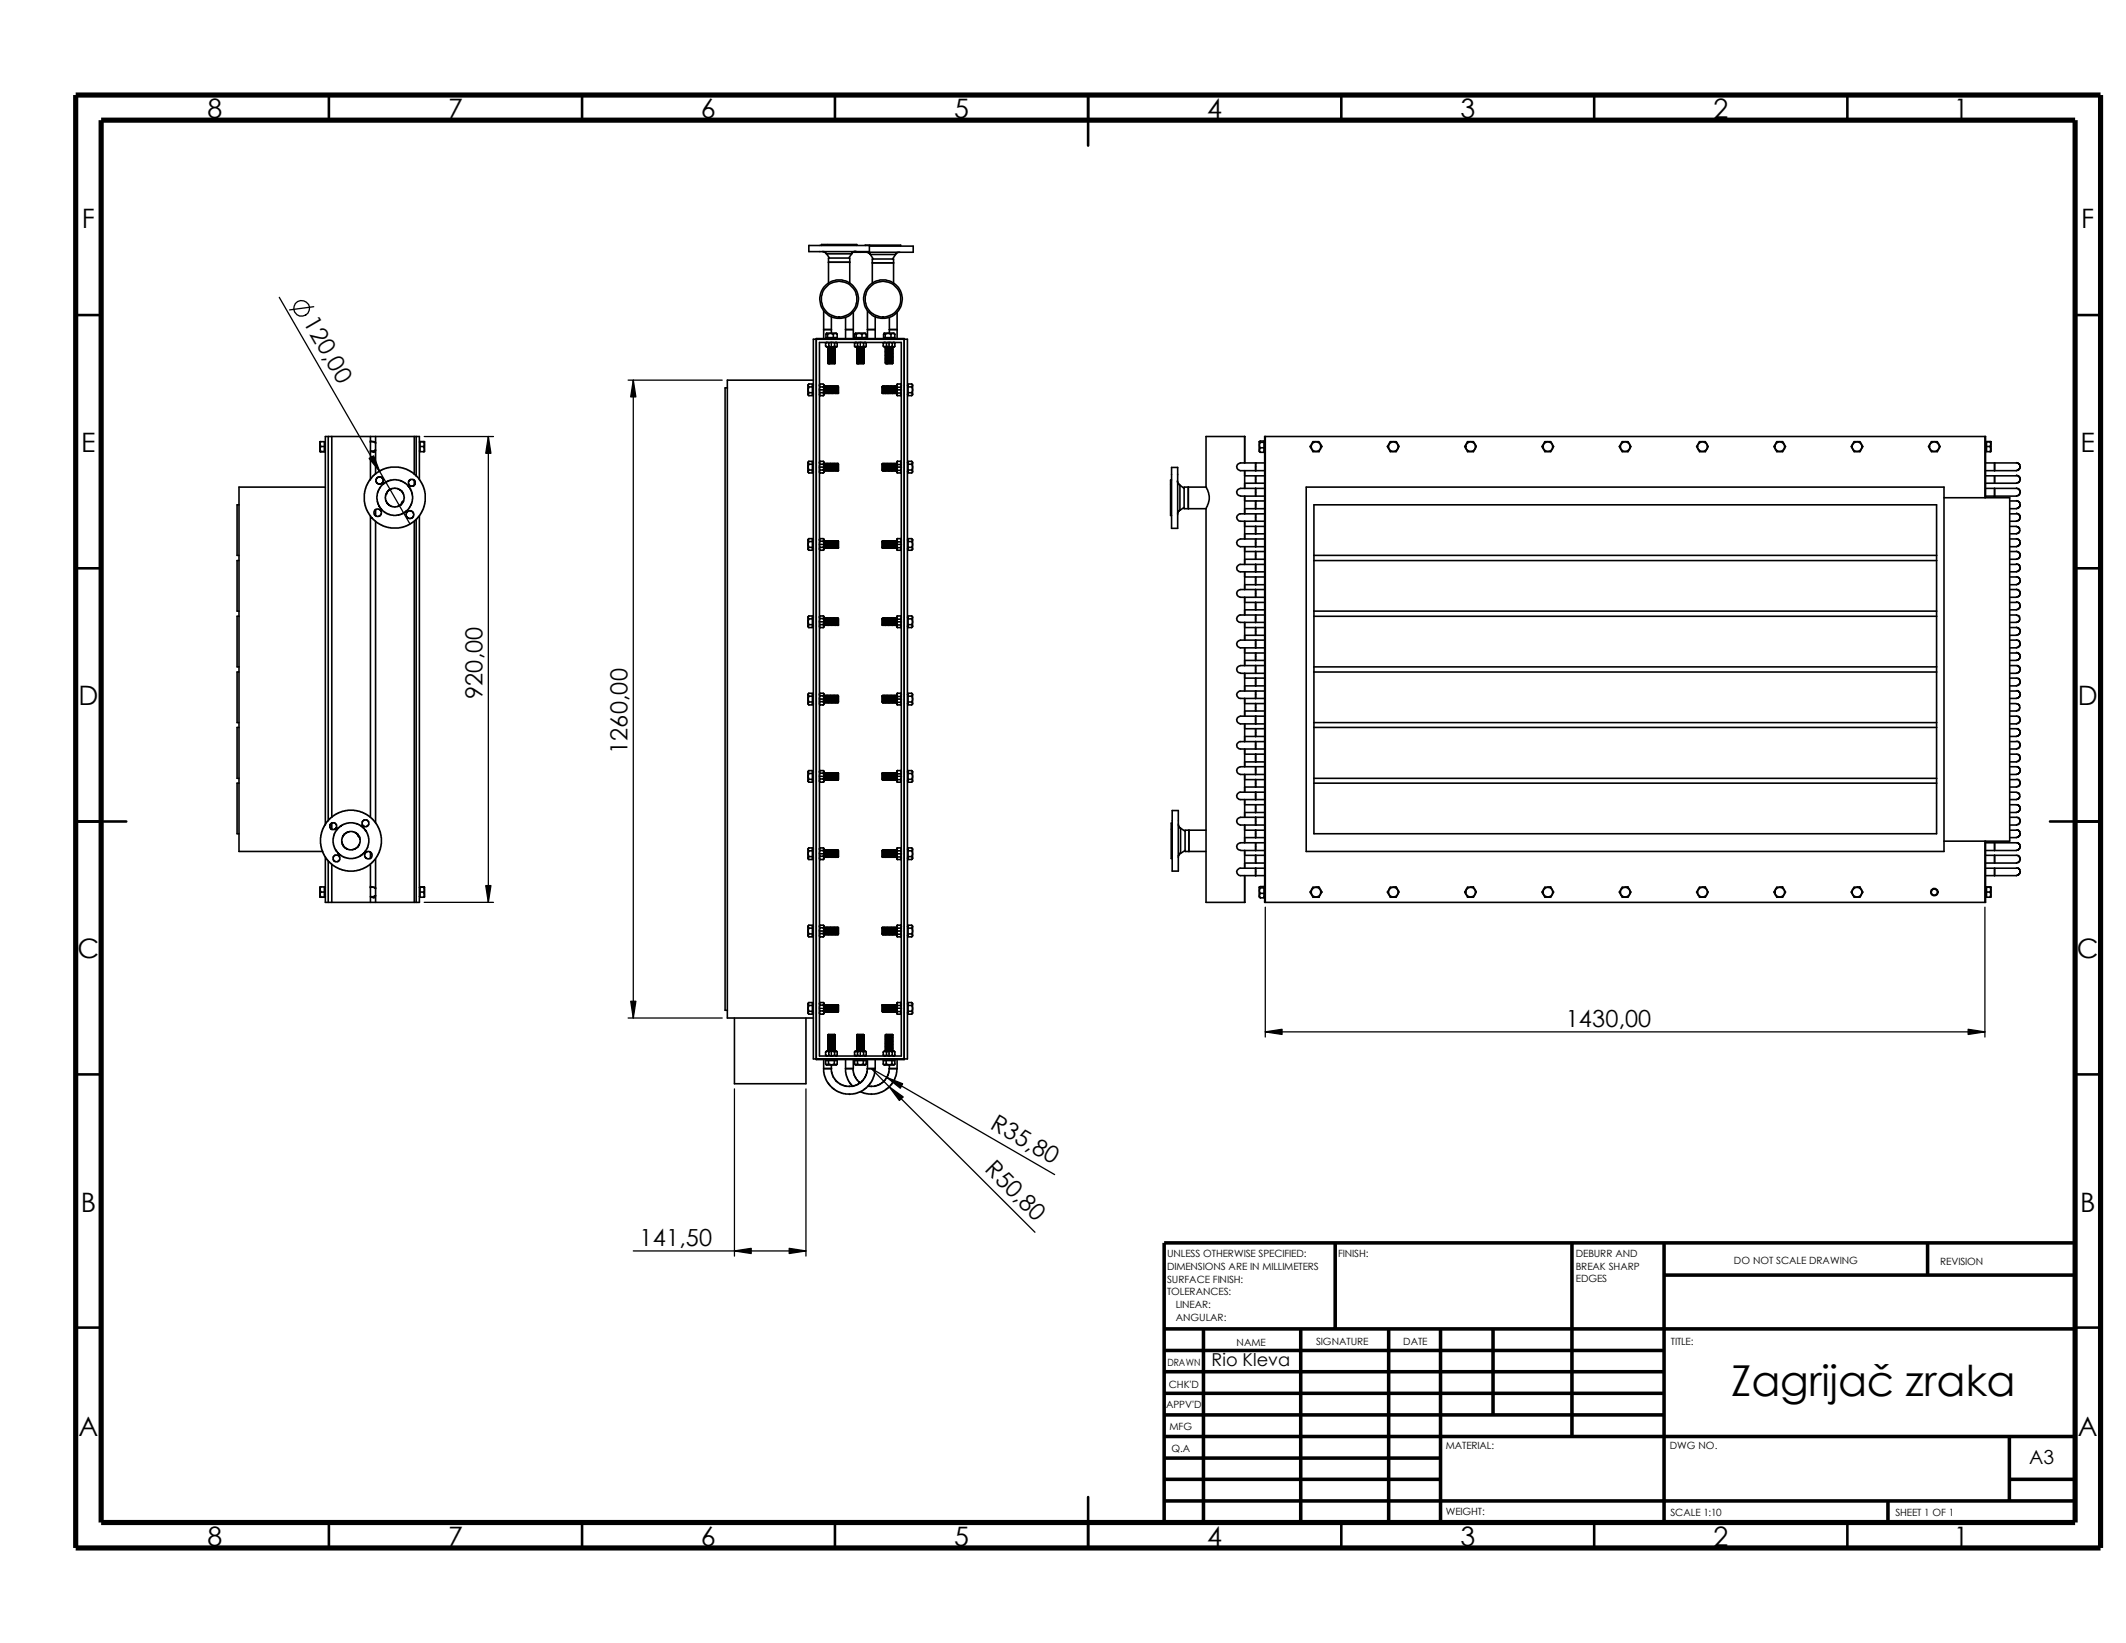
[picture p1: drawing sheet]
<svg xmlns="http://www.w3.org/2000/svg" width="279mm" height="216mm" viewBox="0 0 279 216" stroke-linecap="round" stroke-linejoin="round" font-family="sans-serif">
<defs><g id="words">
<text font-size="5.6" x="227.5" y="183.4">Zagrijač zraka</text>
<g font-size="3.5">
<text x="27.3" y="15.5">8</text>
<text x="58.9" y="15.5">7</text>
<text x="92.1" y="15.5">6</text>
<text x="125.4" y="15.5">5</text>
<text x="158.7" y="15.5">4</text>
<text x="191.9" y="15.5">3</text>
<text x="225.2" y="15.5">2</text>
<text x="256.8" y="15.5">1</text>
<text x="10.8" y="30">F</text>
<text x="273.5" y="30">F</text>
<text x="10.7" y="59.4">E</text>
<text x="273.4" y="59.4">E</text>
<text x="10.3" y="92.7">D</text>
<text x="273.1" y="92.7">D</text>
<text x="10.2" y="125.9">C</text>
<text x="273" y="125.9">C</text>
<text x="10.6" y="159.2">B</text>
<text x="273.4" y="159.2">B</text>
<text x="10.3" y="188.6">A</text>
<text x="273.1" y="188.6">A</text>
<text x="27.3" y="203.1">8</text>
<text x="58.9" y="203.1">7</text>
<text x="92.1" y="203.1">6</text>
<text x="125.4" y="203.1">5</text>
<text x="158.7" y="203.1">4</text>
<text x="191.9" y="203.1">3</text>
<text x="225.2" y="203.1">2</text>
<text x="256.8" y="203.1">1</text>
</g>
<g font-size="3.1">
<text x="39.8" y="42.4" transform="rotate(60 39.8 42.4)">120,</text>
<text x="63.4" y="91.9" transform="rotate(-90 63.4 91.9)">920,00</text>
<text x="82.5" y="99.1" transform="rotate(-90 82.5 99.1)">1260,00</text>
<text x="205.8" y="135">1430,00</text>
<text x="130" y="148.2" transform="rotate(30 130 148.2)">R35,80</text>
<text x="129.3" y="153.8" transform="rotate(45 129.3 153.8)">R50,80</text>
<text x="84.1" y="163.7">141,50</text>
</g>
<text font-size="2.5" x="266.7" y="192.4">A3</text>
<text font-size="2.3" x="159.2" y="179.5">Rio Kleva</text>
<g font-size="1.3">
<text x="153.4" y="165.2">UNLESS OTHERWISE SPECIFIED:</text>
<text x="153.4" y="166.9">DIMENSIONS ARE IN MILLIMETERS</text>
<text x="175.9" y="165.2">FINISH:</text>
<text x="207.1" y="165.2">DEBURR AND</text>
<text x="207.1" y="166.8">BREAK SHARP</text>
<text x="227.9" y="166.2">DO NOT SCALE DRAWING</text>
<text x="255" y="166.3">REVISION</text>
<text x="153.4" y="170.2">TOLERANCES:</text>
<text x="153.4" y="168.6">SURFACE FINISH:</text>
<text x="154.5" y="173.5">ANGULAR:</text>
<text x="154.5" y="171.9">LINEAR:</text>
<text x="207.1" y="168.5">EDGES</text>
<text x="153.4" y="179.5">DRAWN</text>
<text x="162.5" y="176.8">NAME</text>
<text x="173" y="176.8">SIGNATURE</text>
<text x="184.4" y="176.8">DATE</text>
<text x="219.6" y="176.8">TITLE:</text>
<text x="153.2" y="185.1">APPV'D</text>
<text x="153.6" y="182.4">CHK'D</text>
<text x="153.7" y="188">MFG</text>
<text x="154" y="190.8">Q.A</text>
<text x="190" y="190.5">MATERIAL:</text>
<text x="219.5" y="190.5">DWG NO.</text>
<text x="190" y="199.1">WEIGHT:</text>
<text x="219.5" y="199.2">SCALE 1:10</text>
<text x="249.1" y="199.2">SHEET 1 OF 1</text>
</g>
</g></defs>
<g fill="none" stroke="#000" stroke-width=".34">
<path d="M43.2 12.5v3.3M76.5 12.5v3.3M109.7 12.5v3.3M143 12.5v6.6M176.3 12.5v3.3M209.5 12.5v3.3M242.8 12.5v3.3M9.9 41.4h3.4M272.7 41.4h3.4M9.9 74.7h3.4M272.7 74.7h3.4M9.9 107.9h6.7"/>
<path d="M269.4 107.9h6.7M9.9 141.2h3.4M272.7 141.2h3.4M9.9 174.5h3.4M272.7 174.5h3.4M143 196.7v6.7M43.2 200.1v3.3M76.5 200.1v3.3M109.7 200.1v3.3M176.3 200.1v3.3M209.5 200.1v3.3M242.8 200.1v3.3"/>
</g>
<g fill="none" stroke="#000" stroke-width=".47">
<path d="M153 174.6h119.7M153 177.5h65.7M158.2 174.6v25.5M170.9 174.6v25.5M175.5 163.3v11.3M182.5 174.6v25.5M189.3 174.6v25.5M196.2 174.6v11.3M206.6 163.3v25.5M218.7 163.3v36.8M218.7 167.6h54M253.3 163.3v4.3"/>
<path d="M272.7 163.3h-119.7v36.8M153 197.2h119.7M153 185.9h65.7M153 183.1h65.7M153 180.3h65.7M153 194.4h36.3M153 191.6h36.3M153 188.8h119.7M248.1 197.2v2.9M264.1 194.4h8.6M264.1 188.8v8.4"/>
</g>
<path d="M9.9 12.5h266.2v190.9h-266.2zM13.3 15.8h259.4v184.3h-259.4z" fill="none" stroke="#000" stroke-width=".68" stroke-linecap="butt"/>
<g fill="none" stroke="#000" stroke-width=".21">
<path d="M106.3 32.3h8v.8h-8zM107.9 32.3v-.2h4.7v.2M108.1 33.1h.3l.2 .3M108.9 37.2v-3.3h2.8v3.3M108.9 34.5h2.8zM111.9 33.4h-3.3l.4 .5M111.9 33.4l-.4 .5M112.5 33l-.1 .1a.38 .38 0 0 0-.5 .3M113.7 32.3l4.7-.1v.1M113.8 33.1h.2l.4 .3M114.3 32.3h5.7v.8h-7.9M114.6 37.2v-3.2h2.8v3.2"/>
<path d="M114.6 34.5h2.8zM117.7 33.4h-3.3l.4 .6M117.7 33.4l-.4 .6M118.2 33.1l-.3 .1-.2 .2M42.1 59.4h.1M42.2 58.7l-.1 .1 .1 .6M42.2 58h-.2l.1 1.4M42.2 58l-.1 .2 .1 .5M42.2 58h.4v1.4M42.2 58.7h.4M42.2 59.4h.5M42.6 58.1h.2"/>
<path d="M42.6 59.3h.2M43.1 57.4v50.5M43.6 57.4h-.8v51M43.6 57.4v50M43.6 57.4h5.1M48.6 58.1l.5-.1 .3 .2M48.7 58l.7 .1M48.7 57.4h.7M48.7 57.4v5.7M49.4 59.2l-.3 .2-.4-.1M49.4 57.4h5M49.4 57.4v4.9"/>
<path d="M49.4 59.1l-.4 .2h-.3M54.4 57.4h.7v5.6M54.4 57.4v4.9M54.7 57.4v5.2M55.1 58.1h.1M55.1 59.3h.1M55.2 58.7h.5M55.7 58h.1M55.7 58.7l.1 .3-.1 .4M55.7 58l.1 .3-.1 .4M55.7 58h-.5v1.4h.5M55.8 58v.9a.27 .27 0 0 1-.1 .5"/>
<path d="M95.6 51h-.3v81.8h.3M106.3 50.5l-.1 .1 .1 .2M106.3 50.8l-.1 .3 .1 .5M106.3 51.6l-.1 .2 .1 .2M106.3 50.5l-.1 .1v1.3l.1 .1M106.3 50.5h.5v1.5h-.5M106.3 50.8h.5M106.3 51.6h.5M106.8 51.8h.1M106.8 50.6h.1M106.9 44.6h12.4v94.5h-12.4zM106.9 50h-11.3v83.8h11.3"/>
<path d="M107.3 44.5h11.5v94.7h-11.5zM107.7 51.6h.1M107.7 50.6l.1-.1h-.1l.1 .3M107.7 51.9l.1 .1M107.7 45h10.7v93.8h-10.7zM107.8 50.8l-.1 .2 .1 .6M107.8 51.6l-.1 .1 .1 .3M107.8 50.8h.4M107.8 51.6h.4M107.8 50.5h.4M108.2 50.8l.1 .4M108.2 51.6l.1 .2"/>
<path d="M108.2 50.5l.1 .1zM108.2 51.6h.1M108.2 40.8v3.7M108.2 43.3h1.1zM108.3 51v.6l.1 .1M108.3 50.8l.1 .9M108.3 50.6v.6M108.3 51.2v.6M108.3 50.8h.1M108.3 51.2l-.1 .4M108.3 50.6l-.1 .2M108.3 51.8l-.1 .2"/>
<path d="M108.3 51.8l-.1 .2h-.4M108.3 50.8l.1 .8M108.4 50.8h-.1M108.4 51.6v.1M108.4 50.8h.1M108.4 50.8l.1 .9M108.5 50.8v.8M108.5 50.8h.1M108.5 51.6v.1M108.5 45.1l.1-.1 .3 .1M108.5 45.5l.2 .1M108.5 45.1v.4"/>
<path d="M108.5 50.8l.1 .9M108.6 50.8l.1 .8M108.6 51.6v.1M108.6 43.9v-.1h.8a.49 .49 0 0 1 .6 .1M108.6 50.8l.1 .9M108.6 50.8h.1M108.6 45l-.1 .1M108.7 50.8h.1M108.7 44.4v.1M108.7 50.8v.8h.1M108.7 50.8v.9M108.7 51.6v.1"/>
<path d="M108.7 50.8l.1 .8v.1M108.7 45.6h.6M108.8 50.8v.9M108.8 50.8h.1M108.8 43.9l.3-.1 .4 .1M108.8 43.9l-.1-.1-.1 .1-.1 .5h1.5v-.5M108.8 43.9v.5M108.8 50.8v.8M108.8 47.5h.1M108.8 47.4h.1M108.8 47.2l.1 .1M108.8 47.2h.1"/>
<path d="M108.8 47l.1 .1M108.8 46.9h.1M108.8 46.8h.1M108.8 46.7h.1M108.8 46.6h.1M108.8 46.4l.1 .1M108.8 46.3l.1 .1M108.8 46.2h.1M108.8 46.1h.1M108.8 46h.1M108.8 45.8l.1 .1M108.8 45.8h.1"/>
<path d="M108.8 45.6l.1 .1M108.8 47.6h.1M108.8 45.6h.1M108.8 47.8h.2M108.8 47.8h.9M108.8 45.7v.1M108.8 45.9v.1M108.8 46.3h.1M108.8 46.4h.1M108.8 46.5v.1M108.8 46.7v.1M108.8 47h.1"/>
<path d="M108.8 47.1v.1M108.8 47.3v.1M108.8 47.7v.1M108.8 51.6h.1M108.8 51.6v.1M108.8 50.8l.1 .9M108.9 50.8v.9M108.9 50.8h.1M108.9 47.5l-.1 .1M108.9 47.4l-.1 .1M108.9 47.3h-.1M108.9 47.2h-.1"/>
<path d="M108.9 47.1h-.1M108.9 46.9l-.1 .1M108.9 46.8l-.1 .1M108.9 46.7h-.1M108.9 46.6l-.1 .1M108.9 46.5h-.1M108.9 46.4h-.1M108.9 46.2l-.1 .1M108.9 46.1l-.1 .1M108.9 46l-.1 .1M108.9 45.9h-.1M108.9 45.8h-.1"/>
<path d="M108.9 45.7h-.1M108.9 47.6l-.1 .1M108.9 45.5l.4 .1M108.9 45.1l.2-.1 .6 .1M108.9 45.5l-.2 .1M108.9 45.1v.4M108.9 50.8l.1 .8M109 50.8h-.1M109 51.6h.1M109 51.6l-.1 .1M109 50.8h.1M109 47.8h.1"/>
<path d="M109 47.7v.1M109 50.8l.1 .9M109 47.8h.7M109.1 50.8v.8M109.1 50.8l.1 .9M109.1 50.8h.1M109.1 51.6h.1M109.1 51.6v.1M109.1 50.8l.1 .8h.1M109.2 50.8h-.1M109.2 50.8h.1M109.2 50.8v.8l.1 .1"/>
<path d="M109.2 50.8l.1 .9M109.2 51.6v.1M109.3 41.6v2.2M109.3 50.8v.8M109.3 50.8h.1M109.3 51.6h.1M109.3 51.6v.1M109.3 50.8l.1 .9M109.3 45.6h.6M109.4 50.8v.8M109.4 50.8h.1M109.4 51.6h.1"/>
<path d="M109.4 51.6v.1M109.4 50.8l.1 .9M109.5 50.8h.1M109.5 50.8v.9M109.5 50.8l.1 .8M109.5 43.9l.2-.1 .3 .1M109.5 43.9v.5M109.6 50.8h-.1M109.6 51.6h.1M109.6 51.6l-.1 .1M109.6 50.8h.1M109.6 50.8v.9"/>
<path d="M109.6 50.8v.8h.1M109.6 45.6h-.8M109.6 50.8l.1 .8 .1 .1M109.7 50.8l.1 .9M109.7 47.6h-.8M109.7 47.5h-.8M109.7 47.3l-.8 .1M109.7 47.2l-.8 .1M109.7 47.1l-.8 .1M109.7 47l-.8 .1M109.7 46.9h-.8M109.7 46.8h-.8"/>
<path d="M109.7 46.7h-.8M109.7 46.5l-.8 .1M109.7 46.4l-.8 .1M109.7 46.3l-.8 .1M109.7 46.2h-.8M109.7 46.1h-.8M109.7 45.9l-.8 .1M109.7 45.8l-.8 .1M109.7 45.7l-.8 .1M109.7 45.6l-.8 .1M109.7 50.8h.1M109.7 51.6l-.1 .1"/>
<path d="M109.7 47.6h.1M109.7 47.5h.1M109.7 47.3v.1M109.7 47.2v.1M109.7 47.1v.1M109.7 47h.1M109.7 46.9h.1M109.7 46.8h.1M109.7 46.7h.1M109.7 46.5v.1M109.7 46.4h.1M109.7 46.3v.1"/>
<path d="M109.7 46.2h.1M109.7 46.1h.1M109.7 45.9v.1M109.7 45.8v.1M109.7 45.7v.1M109.7 45.6h.1M109.7 47.7v.1M109.7 47.3h.1M109.7 45.9h.1M109.7 45.5l-.4 .1M109.7 45.5l.2 .1M109.7 45.1l.1-.1 .2 .1"/>
<path d="M109.7 45.1v.4M109.7 47.7l-.7 .1M109.7 47.5v.1M109.7 47.4v.1M109.7 47.2h.1M109.7 47.1h.1M109.7 46.9v.1M109.7 46.7v.1M109.7 46.6v.1M109.7 46.5h.1M109.7 46.3h.1M109.7 46.1v.1"/>
<path d="M109.7 46v.1M109.7 45.8h.1M109.7 45.7h.1M109.7 47.7h.1M109.7 47.8h.1M109.7 45.6v.1M109.7 46h.1M109.7 46.2v.1M109.7 46.4v.1M109.7 46.6h.1M109.7 46.8v.1M109.7 47v.1"/>
<path d="M109.7 47.4h.1M109.7 47.6v.1M109.7 50.8l.1 .8M109.7 45.6l-.9 .1M109.7 45.8h-.9M109.7 45.9h-.9M109.7 46l-.9 .1M109.7 46.1l-.9 .1M109.7 46.2l-.9 .1M109.7 46.4h-.9M109.7 46.4l-.9 .1M109.7 46.6l-.9 .1"/>
<path d="M109.7 46.7h-.9M109.7 46.8l-.9 .1M109.7 46.9l-.9 .1M109.7 47l-.9 .1M109.7 47.2h-.9M109.7 47.3h-.9M109.7 47.4l-.9 .1M109.7 47.5l-.9 .1M109.7 47.6l-.9 .1M109.7 45.7l-.9 .1M109.7 45.9l-.9 .1M109.7 46.3h-.9"/>
<path d="M109.7 46.5l-.9 .1M109.7 46.7l-.9 .1M109.7 46.9h-.9M109.7 47.1l-.9 .1M109.7 47.3l-.9 .1M109.7 47.7h-.7M109.8 50.8h-.1M109.8 51.6h.1M109.8 51.6v.1M109.8 50.8h.1M109.8 50.8l.1 .9M109.9 50.8v.8"/>
<path d="M109.9 45.6l.1-.1zM109.9 44.4v.1M109.9 50.8h.1M109.9 51.6h.1M109.9 51.6v.1M109.9 50.8l.1 .9M109.9 45l.1 .1M110 50.8v.8M110 50.8h.1M110 51.6h.1M110 51.6v.1M110 45.1v.4"/>
<path d="M110 50.8l.1 .9h.1M110.1 50.8h.1M110.1 50.8v.9v-.9M110.1 50.8l.1 .2M110.2 50.8v.9v-.7M110.2 50.8v.2M111.1 41.7v2.8M111.1 43.3h1zM112.1 41.1v3.4M112.3 45.1l.1-.1 .3 .1M112.3 45.5l.2 .1M112.3 45.1v.4l.2 .1"/>
<path d="M112.3 45.1h.1M112.4 43.9v-.1h.8a.59 .59 0 0 1 .6 .1M112.4 45l-.1 .1M112.5 44.4v.1M112.5 45.6h.6M112.5 43.9l.4-.1 .4 .1M112.5 43.9l-.1-.1-.1 .1v.5h1.5v-.5M112.5 43.9v.5M112.6 47.2v.1M112.6 47.2h.1M112.6 46.7h.1M112.6 46.6v.1"/>
<path d="M112.6 46.1v.1M112.6 46v.1M112.6 47.5h.1M112.6 47.4h.1M112.6 47v.1M112.6 46.9h.1M112.6 46.8h.1M112.6 46.4v.1M112.6 46.3v.1M112.6 46.2h.1M112.6 45.8v.1M112.6 45.8h.1"/>
<path d="M112.6 45.6v.1M112.6 47.6h.1M112.6 45.6h.1M112.6 47.8h.1M112.6 47.8h.9M112.6 45.7v.1M112.6 45.9v.1M112.6 46.1h.1M112.6 46.3h.1M112.6 46.4h.1M112.6 46.5v.1M112.6 46.7v.1"/>
<path d="M112.6 47h.1M112.6 47.1v.1M112.6 47.3v.1M112.6 47.7v.1M112.6 47.5v.1M112.6 47.4v.1M112.6 47.1h.1M112.6 46.9v.1M112.6 46.8v.1M112.6 46.5h.1M112.6 46.2v.1M112.6 45.9h.1"/>
<path d="M112.6 45.7h.1M112.6 47.6v.1M112.7 45.5l.4 .1M112.7 45.1l.2-.1 .6 .1M112.7 45.5l-.2 .1M112.7 45.1v.4M112.7 47.8h.1M112.7 47.7l.1 .1M112.7 47.7v.1M112.8 47.8h.7M113.1 45.6h.6M113.3 43.9l.2-.1 .3 .1"/>
<path d="M113.3 43.9v.5M113.4 45.6h-.8M113.5 47.6h.1M113.5 47.5h.1M113.5 47.3v.1M113.5 47.2v.1M113.5 47.1v.1M113.5 47h.1M113.5 46.9h.1M113.5 46.8h.1M113.5 46.7h.1M113.5 46.5v.1"/>
<path d="M113.5 46.4h.1M113.5 46.3v.1M113.5 46.2h.1M113.5 46.1h.1M113.5 45.9v.1M113.5 45.8v.1M113.5 45.7v.1M113.5 45.6h.1M113.5 47.7v.1M113.5 47.3h.1M113.5 45.9h.1M113.5 47.7l-.7 .1"/>
<path d="M113.5 47.2l-.8 .1M113.5 47.1l-.8 .1M113.5 46.7h-.8M113.5 46.5l-.8 .1M113.5 46.1h-.8M113.5 45.9l-.8 .1M113.5 47.6h-.9M113.5 47.5h-.9M113.5 47.3l-.9 .1M113.5 47l-.9 .1M113.5 46.9h-.9M113.5 46.8h-.9"/>
<path d="M113.5 46.4l-.9 .1M113.5 46.3l-.9 .1M113.5 46.2h-.9M113.5 45.8l-.9 .1M113.5 45.7l-.9 .1M113.5 45.6l-.9 .1M113.5 45.5l-.4 .1M113.5 45.5l.2 .1M113.5 45.1v-.1l.3 .1M113.5 45.1v.4M113.5 47.5v.1M113.5 47.4v.1"/>
<path d="M113.5 47.2h.1M113.5 47.1h.1M113.5 46.9v.1M113.5 46.7v.1M113.5 46.6v.1M113.5 46.5h.1M113.5 46.3h.1M113.5 46.1v.1M113.5 46v.1M113.5 45.8h.1M113.5 45.7h.1M113.5 47.7h.1"/>
<path d="M113.5 45.8h-.9M113.5 45.9h-.9M113.5 46l-.9 .1M113.5 46.1l-.9 .1M113.5 46.2l-.9 .1M113.5 46.4h-.9M113.5 46.6l-.9 .1M113.5 46.7h-.9M113.5 46.8l-.9 .1M113.5 46.9l-.9 .1M113.5 47.2h-.9M113.5 47.3h-.9"/>
<path d="M113.5 47.4l-.9 .1M113.5 47.5l-.9 .1M113.5 47.6l-.9 .1M113.5 47.8h.1M113.5 45.9l-.9 .1M113.5 46.3h-.9M113.5 46.5l-.9 .1M113.5 46.7l-.9 .1M113.5 47.1l-.9 .1M113.5 47.7h-.8M113.5 45.6v.1M113.5 46h.1"/>
<path d="M113.5 46.2v.1M113.5 46.4v.1M113.5 46.6h.1M113.5 46.8v.1M113.5 47v.1M113.5 47.4h.1M113.5 47.6v.1M113.7 45.6l.1-.1zM113.7 44.4v.1M113.7 45l.1 .1M113.8 45.1v.4M114 40.8v3.7"/>
<path d="M114 43.3h1zM115 41.6v2.9M116 50.8v.7M116 50.8v.8M116 51.7l-.1-.1v-.3a.41 .41 0 0 1 .2-.5v.9M116 51.5v.2M116 50.8l.1 .9M116 51.7h.1M116 51.6v.1M116 51.6l.1 .1M116.1 50.8l.1 .8M116.1 45.1l.1-.1 .3 .1"/>
<path d="M116.1 45.5l.2 .1M116.1 51.7h.1M116.1 45.1v.4M116.1 50.8h.1M116.2 50.8v.9M116.2 51.6l-.1 .1M116.2 51.6v.1M116.2 43.9v-.1h.8a.49 .49 0 0 1 .6 .1M116.2 50.8h.1M116.2 50.8l.1 .8M116.2 51.7h.1M116.2 45l-.1 .1"/>
<path d="M116.2 50.8l.2 .9M116.2 44.4v.1M116.2 50.8l.1 .9M116.3 45.6h.6M116.3 51.6l-.1 .1M116.3 50.8l.1 .8M116.3 51.6v.1M116.3 43.9l.4-.1 .4 .1M116.3 43.9l-.1-.1-.1 .1v.5h1.5v-.5M116.3 51.7h.1M116.3 43.9v.5M116.4 47.5h.1"/>
<path d="M116.4 47.4h.1M116.4 47.2l.1 .1M116.4 47.2h.1M116.4 47l.1 .1M116.4 46.9h.1M116.4 46.8h.1M116.4 46.7h.1M116.4 46.6h.1M116.4 46.4l.1 .1M116.4 46.3l.1 .1M116.4 46.2h.1M116.4 46.1h.1"/>
<path d="M116.4 46h.1M116.4 45.8l.1 .1M116.4 45.8h.1M116.4 45.6l.1 .1M116.4 47.6h.1M116.4 50.8h-.1M116.4 45.6h.1M116.4 47.8h.1M116.4 47.8h.9M116.4 50.8l.1 .9M116.4 45.7v.1M116.4 45.9v.1"/>
<path d="M116.4 46.3h.1M116.4 46.4h.1M116.4 46.5v.1M116.4 46.7v.1M116.4 47h.1M116.4 47.1v.1M116.4 47.3v.1M116.4 47.7v.1M116.4 50.8v.9M116.4 51.6v.1M116.4 50.8l.1 .8M116.4 51.7h.1"/>
<path d="M116.5 47.5l-.1 .1M116.5 47.4l-.1 .1M116.5 47.3h-.1M116.5 47.2h-.1M116.5 47.1h-.1M116.5 46.9l-.1 .1M116.5 46.8l-.1 .1M116.5 46.7h-.1M116.5 46.6l-.1 .1M116.5 46.5h-.1M116.5 46.4h-.1M116.5 46.2l-.1 .1"/>
<path d="M116.5 46.1l-.1 .1M116.5 46l-.1 .1M116.5 45.9h-.1M116.5 45.8h-.1M116.5 45.7h-.1M116.5 47.6l-.1 .1M116.5 51.6v.1M116.5 50.8h.1M116.5 50.8l.1 .9M116.5 45.5l.4 .1M116.5 45.1l.2-.1 .6 .1M116.5 45.5l-.2 .1"/>
<path d="M116.5 45.1v.4M116.5 50.8v.9M116.5 47.8h.8M116.5 50.8l.1 .8M116.5 51.7h.1M116.5 47.8h.1M116.5 47.7l.1 .1M116.5 47.7v.1M116.6 50.8h.1M116.6 51.6v.1M116.6 51.6l.1 .1M116.6 50.8l.1 .9"/>
<path d="M116.7 50.8l.1 .8M116.7 51.7h.1M116.7 50.8h.1M116.7 50.8l.1 .9M116.8 51.6l-.1 .1M116.8 50.8l.1 .8M116.8 51.6v.1M116.8 51.7h.1M116.8 50.8h.1M116.8 50.8l.1 .9M116.9 51.6l-.1 .1M116.9 50.8l.1 .8"/>
<path d="M116.9 51.6v.1M116.9 51.7h.1M116.9 41.7v2.1M116.9 45.6h.5M116.9 43.3h1zM117 51.6l-.1 .1M117 51.6v.1M117 50.8h-.1M117 50.8l.1 .9M117 50.8v.9M117 50.8l.1 .8M117 51.7h.1"/>
<path d="M117.1 50.8h.1M117.1 51.6v.1M117.1 43.9l.2-.1 .3 .1M117.1 43.9v.5M117.1 50.8l.1 .9M117.1 50.8v.9M117.1 50.8l.1 .8M117.1 51.7h.1M117.2 50.8h-.1M117.2 50.8l.1 .9M117.2 45.6h-.8M117.2 51.6v.1"/>
<path d="M117.2 50.8l.1 .8M117.2 51.6l.1 .1M117.3 47.6h-.8M117.3 47.5h-.8M117.3 47.3l-.8 .1M117.3 47.2l-.8 .1M117.3 47.1l-.8 .1M117.3 47l-.8 .1M117.3 46.9h-.8M117.3 46.8h-.8M117.3 46.7h-.8M117.3 46.5l-.8 .1"/>
<path d="M117.3 46.4l-.8 .1M117.3 46.3l-.8 .1M117.3 46.2h-.8M117.3 46.1h-.8M117.3 45.9l-.8 .1M117.3 45.8l-.8 .1M117.3 45.7l-.8 .1M117.3 45.6l-.8 .1M117.3 47.6h.1M117.3 47.5h.1M117.3 47.3v.1M117.3 47.2v.1"/>
<path d="M117.3 47.1v.1M117.3 47h.1M117.3 46.9h.1M117.3 46.8h.1M117.3 46.7h.1M117.3 46.5v.1M117.3 46.4h.1M117.3 46.3v.1M117.3 46.2h.1M117.3 46.1h.1M117.3 45.9v.1M117.3 45.8v.1"/>
<path d="M117.3 45.7v.1M117.3 45.6h.1M117.3 47.7v.1M117.3 47.3h.1M117.3 45.9h.1M117.3 45.5l-.4 .1M117.3 45.5l.1 .1M117.3 45.1v-.1l.3 .1M117.3 51.7h.1M117.3 45.1v.4M117.3 47.7l-.7 .1M117.3 50.8v.9"/>
<path d="M117.3 47.5v.1M117.3 47.4v.1M117.3 47.2h.1M117.3 47.1h.1M117.3 46.9v.1M117.3 46.7v.1M117.3 46.6v.1M117.3 46.5h.1M117.3 46.3h.1M117.3 46.1v.1M117.3 46v.1M117.3 45.8h.1"/>
<path d="M117.3 45.7h.1M117.3 47.7h.1M117.3 50.8h.1M117.3 47.8h.1M117.3 50.8l.1 .9M117.3 45.6v.1M117.3 46h.1M117.3 46.2v.1M117.3 46.4v.1M117.3 46.6h.1M117.3 46.8v.1M117.3 47v.1"/>
<path d="M117.3 47.4h.1M117.3 47.6v.1M117.3 45.6l-.9 .1M117.3 45.8h-.9M117.3 45.9h-.9M117.3 46l-.9 .1M117.3 46.1l-.9 .1M117.3 46.2l-.9 .1M117.3 46.4h-.9M117.3 46.4l-.9 .1M117.3 46.6l-.9 .1M117.3 46.7h-.9"/>
<path d="M117.3 46.8l-.9 .1M117.3 46.9l-.9 .1M117.3 47l-.9 .1M117.3 47.2h-.9M117.3 47.3h-.9M117.3 47.4l-.9 .1M117.3 47.5l-.9 .1M117.3 47.6l-.9 .1M117.3 45.7l-.9 .1M117.3 45.9l-.9 .1M117.3 46.3h-.9M117.3 46.5l-.9 .1"/>
<path d="M117.3 46.7l-.9 .1M117.3 46.9h-.9M117.3 47.1l-.9 .1M117.3 47.3l-.9 .1M117.3 47.7h-.8M117.3 51.6v.1M117.3 50.8l.1 .8M117.4 51.6v.1M117.4 51.6l.1 .1M117.4 50.8l.1 .9M117.4 50.8h.1M117.4 45.6l.2-.1z"/>
<path d="M117.4 44.4v.1M117.5 50.8l.1 .8M117.5 51.7h.1M117.5 50.8h.1M117.5 45l.1 .1M117.6 51.6l-.1 .1M117.6 51.6v.1M117.6 50.8h.1M117.6 50.8v.9M117.6 50.8l.1 .8M117.6 51.7h.1M117.6 45.1v.4"/>
<path d="M117.6 50.8l.1 .9M117.6 50.8l.2 .9M117.7 51.6l-.1 .1M117.7 50.8l.1 .8M117.7 51.6v.1M117.7 51.7h.1M117.8 50.8v.9M117.8 50.8l.1 .7M117.8 50.8h.1M117.8 51.6v.1M117.8 50.8l.1 .1M117.8 51.7h.1"/>
<path d="M117.9 51.3v.3M117.9 50.7v.2M117.9 51.8v.2M117.9 51.3v.5M117.9 50.7v.6M117.9 41.1v3.4M117.9 50.9v.4M117.9 51.6v.2M117.9 50.5v.2M117.9 52h.5M117.9 50.5h.5M117.9 50.9h.5"/>
<path d="M117.9 51.6h.5M118.4 50.9v.3v.4M118.4 50.5v.1v.3M118.4 51.6v.2v.2M118.4 50.5v.1M118.4 50.9h.1M118.4 51.9v.1M119.3 51.8h.1M119.3 50.6h.1M119.3 50.8h.5M119.3 51.6h.5M119.8 51.6l.1 .2-.1 .2"/>
<path d="M119.8 50.8l.1 .4-.1 .4M119.8 50.5l.1 .1-.1 .2M119.8 50.5l.1 .1v1.3l-.1 .1M119.8 50.5h-.5v1.5h.5M163.6 57.4v3.4M163.6 57.4h.1M163.6 57.4h-5.1v6.6M165.6 59.4h.1M165.6 58h-.1v1.3l.1 .1M165.7 58.8l-.2 .3 .2 .3M165.7 58.1l-.2-.1h.2h.4v1.4h-.4M165.7 58.1l-.2 .3 .2 .4"/>
<path d="M165.7 58.1h.4M165.7 58.8h.4M166.1 58.1h.1M166.1 59.3h.1M166.3 57.4v61.2M172.6 58a.82 .82 0 0 1 1.1 .5v.2l-.3 .7h-.8l-.4-.7zM182.7 58h.8l.1 .3a.45 .45 0 0 1 0 .8l-.1 .3h-.8l-.4-.7zM192.9 58h.4a.38 .38 0 0 1 .5 .4 .4 .4 0 0 1 0 .7l-.2 .3h-.7l-.4-.7zM203 58h.5a.58 .58 0 0 1 .6 .5l.1 .2-.4 .7h-.8l-.4-.7zM213.2 58h.4a.58 .58 0 0 1 .6 .5l.1 .2-.3 .7h-.5a.34 .34 0 0 1-.5-.3l-.2-.4zM223.4 58h.4a.58 .58 0 0 1 .6 .5l.1 .2-.4 .7h-.4a.34 .34 0 0 1-.5-.3l-.2-.4zM233.5 58h.4a.58 .58 0 0 1 .7 .5l.1 .2-.4 .7h-.5a.34 .34 0 0 1-.5-.3l-.2-.4z"/>
<path d="M243.7 58h.4a.58 .58 0 0 1 .6 .5l.1 .2-.4 .7h-.4a.34 .34 0 0 1-.5-.3l-.2-.4zM253.8 58h.5a.58 .58 0 0 1 .6 .5l.1 .2-.4 .7h-.4a.34 .34 0 0 1-.5-.3l-.3-.4zM260.9 57.4v8M260.9 58.1h.2M260.9 59.3h.2M261.1 58.7h.4M261.5 58l.1 .3-.1 .4M261.5 58.7l.1 .3-.1 .4M261.5 58h.1zM261.5 58h-.4v1.4h.4M261.6 58l.1 .9a.27 .27 0 0 1-.2 .5M31.4 66.3h-.2v6.7h.2"/>
<path d="M31.4 73.7h-.2v6.6h.2M42.8 64h-11.4v47.9h11M48.7 67.8v39.6M48.9 68.1l-.6-.8-.3-.9-.1-1.5 .2-1 .3-.5 .8-1 .8-.6 .9-.3 1.5-.1 1 .2 .5 .3 1 .8 .5 .8 .4 .9 .1 1.5-.3 1-.2 .5-.8 1-.8 .5-.9 .4-1.5 .1-1-.3-.5-.2-1-.8M49.2 67.7v-.1a.48 .48 0 0 1 .3-.7 .48 .48 0 0 1 .6 .6 .48 .48 0 0 1-.8 .2M49.4 67v.8M49.4 68.5v39.7M49.5 63.5l-.1-.3v-.2a.47 .47 0 0 1 .7-.3 .47 .47 0 0 1 .2 .7 .47 .47 0 0 1-.7 .1M50.1 67l-.4-.8-.2-1 .2-.8 .6-.8 .9-.5 .9-.1 .8 .2 .7 .6 .5 .7 .1 1.1-.2 .8-.5 .7-.7 .5-1.1 .1-.8-.2-.7-.5M50.8 64.8l-.1 .2M52.8 64.6l-.5-.4-.4-.1-.5 .1-.3 .2-.4 .5-.1 .4 .1 .5 .2 .4 .5 .3 .4 .1 .5-.1 .4-.2 .3-.5 .1-.4-.1-.5-.2-.3M53 65.9l-.2 .1-.1 .3"/>
<path d="M53.5 68v-.1a.51 .51 0 0 1 .1-.7 .51 .51 0 0 1 .7 .1 .51 .51 0 0 1-.1 .7h-.1a.42 .42 0 0 1-.6 0M53.8 63.8l-.1-.2a.44 .44 0 0 1 .4-.6 .44 .44 0 0 1 .5 .5 .44 .44 0 0 1-.7 .3h-.1M54.4 63.1v.7M54.4 68.5v50.1M54.7 68.2v50.4M55.1 67.8v50.8h-.7M106.3 70.8l-.1 .2 .1 .2M106.3 71.2l-.1 .3 .1 .4M106.3 71.9l-.1 .2 .1 .2M106.3 70.8l-.1 .1v1.3l.1 .1M106.3 60.6l-.1 .2 .1 .2M106.3 61l-.1 .3 .1 .5"/>
<path d="M106.3 61.8l-.1 .1 .1 .2M106.3 60.6l-.1 .1v1.3l.1 .1M106.3 60.6h.5v1.5h-.5M106.3 70.8h.5v1.5h-.5M106.3 71.2h.5M106.3 71.9h.5M106.3 61h.5M106.3 61.8h.5M106.8 72.1h.1M106.8 71h.1M106.8 62h.1M106.8 60.8h.1"/>
<path d="M107.7 71.9h.1M107.7 61.7v.1M107.7 72.2l.1 .1M107.7 62.1h.1M107.8 71.1l-.1 .2 .1 .6M107.8 71.9l-.1 .1 .1 .3M107.8 70.8l-.1 .1v.2h.1M107.8 61l-.1 .2 .1 .6M107.8 61.8h-.1l.1 .3M107.8 60.6l-.1 .1 .1 .3M107.8 70.8l-.1 .1M107.8 60.6l-.1 .1"/>
<path d="M107.8 71.9h.4M107.8 70.8h.4M107.8 61h.4M107.8 61.8h.4M107.8 60.6h.4M107.8 71.1h.4M108.2 71.1l.1 .4M108.2 71.9l.1 .2M108.2 61l.1 .4M108.2 61.8l.1 .2M108.2 70.8l.1 .2zM108.2 60.6l.1 .2z"/>
<path d="M108.2 71.9l.1 .1M108.2 61.8h.1M108.3 71.3v.6l.1 .1M108.3 71.1l.1 .9M108.3 61.1v.7h.1M108.3 60.9l.1 .9M108.3 71v.5M108.3 71.5v.6M108.3 60.8v.6M108.3 61.4v.6M108.3 71.1v.1M108.3 60.9v.1"/>
<path d="M108.3 71.5l-.1 .4M108.3 71l-.1 .1M108.3 72.1l-.1 .2M108.3 72.1l-.1 .2h-.4M108.3 61.4l-.1 .4M108.3 60.8l-.1 .2M108.3 62l-.1 .1M108.3 62l-.1 .1h-.4M108.3 71.1h.1M108.3 60.9h.1M108.3 71.2l.1 .8M108.3 61l.1 .8"/>
<path d="M108.4 71.1l-.1 .1M108.4 60.9l-.1 .1M108.4 72h.1M108.4 61.8h.1M108.4 71.1h.1M108.4 60.9h.1M108.4 71.1l.1 .9M108.4 60.9l.1 .9M108.4 71.1l.1 .1M108.4 60.9l.1 .1M108.5 71.2v.8M108.5 61v.8"/>
<path d="M108.5 71.1v.1M108.5 60.9v.1M108.5 72h.1M108.5 61.8h.1M108.5 71.1h.1M108.5 60.9h.1M108.5 71.1l.1 .9M108.5 60.9l.1 .9M108.5 71.1l.1 .1M108.5 60.9l.1 .1M108.6 71.2l.1 .8M108.6 61l.1 .8"/>
<path d="M108.6 72h.1M108.6 61.8h.1M108.6 71.1l.1 .9M108.6 60.9l.1 .9M108.6 71.1v.1M108.6 60.9v.1M108.6 71.1h.1M108.6 60.9h.1M108.7 71.1v.1M108.7 60.9v.1M108.7 71.2v.7l.1 .1M108.7 61v.8h.1"/>
<path d="M108.7 71.1v.9M108.7 60.9v.9M108.7 72h.1M108.7 61.8h.1M108.7 71.1h.1M108.7 60.9h.1M108.7 71.1l.1 .8v.1M108.7 60.9l.1 .9M108.8 71.1v.9M108.8 60.9v.9M108.8 71.1v.1M108.8 60.9v.1"/>
<path d="M108.8 71.2v.7M108.8 61v.8M108.8 71.9l.1 .1M108.8 71.9v.1M108.8 61.8h.1M108.8 71.1h.1M108.8 60.9h.1M108.8 71.1l.1 .9M108.8 60.9l.1 .9M108.9 71.1v.9M108.9 60.9v.9M108.9 71.1v.1"/>
<path d="M108.9 60.9v.1M108.9 71.2l.1 .7M108.9 61l.1 .8M109 71.1l-.1 .1M109 71.9v.1M109 71.9l-.1 .1M109 60.9l-.1 .1M109 61.8h.1M109 61.8h-.1M109 71.1h.1M109 60.9h.1M109 71.1l.1 .9"/>
<path d="M109 60.9l.1 .9M109 71.1l.1 .1M109 60.9l.1 .1M109.1 71.2v.7M109.1 61v.8M109.1 71.1l.1 .9M109.1 60.9l.1 .9M109.1 71.1v.1M109.1 71.9v.1M109.1 60.9v.1M109.1 61.8h.1M109.1 71.1h.1"/>
<path d="M109.1 60.9h.1M109.1 71.2l.1 .7 .1 .1M109.1 61l.1 .8h.1M109.2 71.1l-.1 .1M109.2 60.9l-.1 .1M109.2 71.1h.1M109.2 60.9h.1M109.2 71.1v.8l.1 .1M109.2 60.9v.9h.1M109.2 71.1l.1 .9M109.2 60.9l.1 .9M109.2 71.1l.1 .1"/>
<path d="M109.2 71.9v.1M109.2 60.9l.1 .1M109.2 61.8h.1M109.3 71.2v.7M109.3 61v.8M109.3 71.1v.1M109.3 71.9v.1M109.3 60.9v.1M109.3 61.8h.1M109.3 71.1h.1M109.3 60.9h.1M109.3 71.1l.1 .9"/>
<path d="M109.3 60.9l.1 .9M109.3 71.1l.1 .1M109.3 60.9l.1 .1M109.4 71.2v.7M109.4 61v.8M109.4 71.1v.1M109.4 71.9l.1 .1M109.4 71.9v.1M109.4 60.9v.1M109.4 61.8h.1M109.4 71.1h.1M109.4 60.9h.1"/>
<path d="M109.4 71.1l.1 .9M109.4 60.9l.1 .9M109.5 71.1v.1M109.5 60.9v.1M109.5 71.1v.9M109.5 60.9v.9M109.5 71.2l.1 .7M109.5 61l.1 .8M109.6 71.1l-.1 .1M109.6 71.9v.1M109.6 71.9l-.1 .1M109.6 60.9l-.1 .1"/>
<path d="M109.6 61.8h.1M109.6 61.8h-.1M109.6 71.1h.1M109.6 60.9h.1M109.6 71.1v.9M109.6 60.9v.9M109.6 71.2v.7l.1 .1M109.6 61v.8h.1M109.6 71.1v.1M109.6 60.9v.1M109.6 71.1l.1 .8 .1 .1M109.6 60.9l.1 .9h.1"/>
<path d="M109.7 71.1l.1 .9M109.7 60.9l.1 .9M109.7 71.1v.1M109.7 71.9l-.1 .1M109.7 60.9v.1M109.7 61.8h-.1M109.7 71.2l.1 .7M109.7 61l.1 .8M109.8 71.1l-.1 .1M109.8 71.9v.1M109.8 60.9l-.1 .1M109.8 61.8h.1"/>
<path d="M109.8 71.1h.1M109.8 60.9h.1M109.8 71.1l.1 .9M109.8 60.9l.1 .9M109.8 71.1l.1 .1M109.8 60.9l.1 .1M109.9 71.2v.7M109.9 61v.8M109.9 71.1v.1M109.9 71.9v.1M109.9 60.9v.1M109.9 61.8h.1"/>
<path d="M109.9 71.1h.1M109.9 60.9h.1M109.9 71.1l.1 .9M109.9 60.9l.1 .9M109.9 71.1l.1 .1M109.9 60.9l.1 .1M110 71.2v.7M110 61v.8M110 71.1v.1M110 71.9l.1 .1M110 71.9v.1M110 60.9v.1"/>
<path d="M110 61.8h.1M110 71.1h.1M110 60.9h.1M110 71.1l.1 .9h.1M110 60.9l.1 .9h.1M110.1 71.1v.1M110.1 60.9v.1M110.1 71.1v.9v-.8M110.1 60.9v.9v-.8M110.1 71.1l.1 .2M110.1 60.9l.1 .2M110.1 71.1h.1"/>
<path d="M110.1 60.9h.1M110.2 71.1v.9v-.7M110.2 71.1v.2M110.2 60.9v.9v-.7M110.2 60.9v.2M116 71.1v.7M116 61v.6M116 71.2v.7M116 61v.8M116 72h.1M116 71.8v.2M116 71.2v-.1l.1 .9"/>
<path d="M116 61.8h-.1v-.3a.41 .41 0 0 1 .2-.6v.9M116 61.6v.2M116 61v-.1l.1 .9M116 61.8h.1M116.1 71.1l.1 .9M116.1 61l.1 .8M116.1 61.8h.1M116.1 72h.1M116.1 71.1v.1M116.1 60.9v.1M116.1 72v-.9a.46 .46 0 0 0-.2 .6v.3h.1M116.2 71.1v.9"/>
<path d="M116.2 60.9v.9M116.2 72h-.1M116.2 72h.1M116.2 61.8h-.1M116.2 61.8h.1M116.2 71.1h.1M116.2 60.9h.1M116.2 71.1l.1 .8M116.2 61l.1 .8M116.2 71.1v.1M116.2 60.9v.1M116.2 71.1l.2 .9"/>
<path d="M116.2 60.9l.2 .9M116.2 71.1l.1 .9M116.2 60.9l.1 .9M116.3 71.1l.1 .8M116.3 61.8h-.1M116.3 61l.1 .8M116.3 61.8h.1M116.3 72h.1M116.4 72h.1M116.4 71.1l-.1 .1M116.4 60.9l-.1 .1M116.4 71.1l.1 .9"/>
<path d="M116.4 60.9l.1 .9M116.4 71.1v.9M116.4 60.9v.9M116.4 71.1l.1 .8M116.4 61.8h.1M116.4 61l.1 .8M116.5 72h.1M116.5 71.1v.1M116.5 61.8h.1M116.5 60.9v.1M116.5 71.1l.1 .9M116.5 60.9l.1 .9"/>
<path d="M116.5 71.1v.9M116.5 60.9v.9M116.5 71.1l.1 .8M116.5 61l.1 .8M116.6 72h.1M116.6 71.1v.1M116.6 60.9v.1M116.6 61.8h.1M116.6 71.1h.1M116.6 60.9h.1M116.6 71.1l.1 .9M116.6 60.9l.1 .9"/>
<path d="M116.7 71.1l.1 .9M116.7 61l.1 .8M116.7 61.8h.1M116.7 72h.1M116.7 71.1v.1M116.7 60.9v.1M116.7 60.9l.1 .9M116.8 72h-.1M116.8 71.1l.1 .8M116.8 72h.1M116.8 61.8h-.1M116.8 61l.1 .8"/>
<path d="M116.8 61.8h.1M116.8 71.1v.1M116.8 60.9v.1M116.8 71.1l.1 .9M116.8 60.9l.1 .9M116.9 71.1l.1 .8M116.9 61.8h-.1M116.9 61l.1 .8M116.9 61.8h.1M116.9 72h.1M117 71.1l-.1 .1M117 61.8h-.1"/>
<path d="M117 61.8h.1M117 60.9l-.1 .1M117 71.1l.1 .9M117 60.9l.1 .9M117 71.1v.9M117 60.9v.9M117 71.1l.1 .8M117 61l.1 .8M117 72h.1M117.1 72h.1M117.1 71.1v.1M117.1 60.9v.1"/>
<path d="M117.1 61.8h.1M117.1 71.1h.1M117.1 60.9h.1M117.1 71.1l.1 .9M117.1 60.9l.1 .9M117.1 71.1v.9M117.1 60.9v.9M117.1 61l.1 .8M117.2 71.1l-.1 .1M117.2 60.9l-.1 .1M117.2 71.1l.1 .9M117.2 60.9l.1 .9"/>
<path d="M117.2 72h.1M117.2 61.8h.1M117.2 61l.1 .8M117.3 61.8h.1M117.3 72h.1M117.3 71.1v.9M117.3 60.9v.9M117.3 71.1v.1M117.3 60.9v.1M117.3 71.1l.1 .9M117.3 60.9l.1 .9M117.3 71.1l.1 .8"/>
<path d="M117.3 61l.1 .8M117.4 72h.1M117.4 61.8h.1M117.4 71.1l.1 .9M117.4 71.1h.1M117.4 60.9l.1 .9M117.4 60.9v.1M117.5 71.1l.1 .8M117.5 61l.1 .8M117.5 61.8h.1M117.5 72h.1M117.5 71.1h.1"/>
<path d="M117.5 60.9v.1M117.6 61.8h-.1M117.6 61.8h.1M117.6 71.1h.1M117.6 60.9h.1M117.6 71.1v.9M117.6 60.9v.9M117.6 71.1l.1 .8M117.6 61l.1 .8M117.6 72h.1M117.6 71.1l.1 .9M117.6 60.9l.1 .9"/>
<path d="M117.6 71.1l.2 .9M117.6 60.9l.2 .9M117.6 60.9v.1M117.7 71.1l.1 .1v.8M117.7 61.8h-.1M117.7 61h.1v.8M117.7 61.8h.1M117.7 72h.1M117.8 71.1v.9M117.8 60.9v.9M117.8 71.1l.1 .7M117.8 71.1h.1"/>
<path d="M117.8 60.9l.1 .7M117.8 60.9v.1M117.8 72h.1M117.8 71.1l.1 .1M117.8 61.8h.1M117.8 61h.1M117.9 71.6v.4M117.9 71v.2M117.9 72.1v.2M117.9 61.4v.4M117.9 60.8v.2M117.9 62v.1"/>
<path d="M117.9 71.6v.5M117.9 71v.6M117.9 61.4v.6M117.9 60.8v.6M117.9 71.2v.4M117.9 72v.1M117.9 70.8v.2M117.9 61v.4M117.9 61.8v.2M117.9 60.6v.2M117.9 72.3h.5M117.9 70.8h.5"/>
<path d="M117.9 62.1h.5M117.9 60.6h.5M117.9 71.2h.5M117.9 72h.5M117.9 61h.5M117.9 61.8h.5M118.4 71.2v.3v.5M118.4 72v.1v.2M118.4 61v.4v.4M118.4 61.8v.2v.1M118.4 71.2h.1M118.4 61v.1"/>
<path d="M118.4 70.9v-.1v.2v.2M118.4 60.7v-.1v.2v.2M118.4 62.1h.1M118.4 72.2v.1M119.3 72.1h.1M119.3 71h.1M119.3 62h.1M119.3 60.8h.1M119.3 71.2h.5M119.3 71.9h.5M119.3 61h.5M119.3 61.8h.5"/>
<path d="M119.8 71.9l.1 .2-.1 .2M119.8 71.2l.1 .3-.1 .4M119.8 70.8l.1 .2-.1 .2M119.8 70.8l.1 .1v1.3l-.1 .1M119.8 61.8l.1 .1-.1 .2M119.8 61l.1 .3-.1 .5M119.8 60.6l.1 .2-.1 .2M119.8 60.6l.1 .1v1.3l-.1 .1M119.8 60.6h-.5v1.5h.5M119.8 70.8h-.5v1.5h.5M154 63.1h-.2v4.6h.2M154 61.4h.8v8h-.8z"/>
<path d="M154.7 63.2l.1 .3 .3 .3M155.1 63.8v3.3M155.1 63.8l.5 .4M155.1 67.1l-.3 .2v.3M155.6 66.7l-.5 .4M156.2 64v2.8zM158.5 64a2.59 2.59 0 0 1 0 2.8M158.5 64h-2.9v2.8h2.9M158.5 66.8v51.8h5.1M163 65.2h3.2M163.6 66.8h2.6M163.6 61.8v2.4"/>
<path d="M163.6 65.2v2.3M163.6 68.5v2.3M163.6 71.8v2.4M163.6 75.1v2.4M163.6 78.5v2.3M163.6 79.2h2.6M163.6 76.8h2.6M163.6 75.8h2.6M163.6 73.5h2.6M163.6 72.5h2.6M163.6 70.1h2.6M163.6 69.2h2.6"/>
<path d="M163.6 65.8h2.6M163.6 63.5h2.6M163.6 62.5h2.6M165 77.5v1zM165 74.2v.9zM165 70.8v1zM165 67.5v1zM165 64.2v1zM165 60.8v1zM165 79.2v.9zM165 75.8v1zM165 72.5v1z"/>
<path d="M165 69.2v.9zM165 65.8v1zM165 62.5v1zM166.2 60.8h-3.2a.51 .51 0 0 0-.4 .5 .51 .51 0 0 0 .4 .5h3.2M166.2 64.2h-3.2a.49 .49 0 0 0-.5 .5 .49 .49 0 0 0 .5 .5M166.2 67.5h-3.2a.49 .49 0 0 0-.4 .5 .49 .49 0 0 0 .4 .5h3.2M166.2 70.8h-3.2a.51 .51 0 0 0-.4 .5 .51 .51 0 0 0 .4 .5h3.2M166.2 74.2h-3.2a.49 .49 0 0 0-.4 .5 .49 .49 0 0 0 .4 .4h3.2M166.2 77.5h-3.2a.51 .51 0 0 0-.4 .5 .51 .51 0 0 0 .4 .5h3.2M171.7 64h83.8v47.9h-83.8zM172.7 73h81.8M172.7 66.3h81.8v43.3h-81.8z"/>
<path d="M172.7 73.7h81.8M255.5 65.4h8.6v45.1h-8.6M260.9 65.2h1.2M260.9 64.2h1.2M260.9 61.8h1.2M260.9 60.8h1.2M260.9 63.5h1.2M260.9 62.5h1.2M260.9 65.4v-8h-94.7v61.2h94.7v-8.1M262.1 62.5h2.9M262.1 60.8h2.9M262.1 64.2h2.9"/>
<path d="M262.1 62.5v1M262.1 60.8v1M262.1 64.2v1M264.1 69.2h.9l.2 .1a.47 .47 0 0 1 .2 .5 .47 .47 0 0 1-.4 .3h-.9M264.1 72.5h.9M264.1 65.8h.9M264.1 79.2h.9M264.1 67.5h.9M264.1 77.5h.9M264.1 70.8h.9M264.1 74.2h.9M264.1 75.8h.9"/>
<path d="M265 72.4l.3 .2a.47 .47 0 0 1-.1 .8l-.2 .1h-.9M265 65.8l.3 .2a.47 .47 0 0 1-.1 .8h-.2h-.9M265 62.4l.3 .2a.47 .47 0 0 1-.1 .8l-.2 .1h-2.9M265 79.1l.3 .1a.47 .47 0 0 1-.1 .9h-.2h-.9M265 60.8l.3 .2a.47 .47 0 0 1-.1 .8h-.2h-2.9M265 67.4l.3 .2a.47 .47 0 0 1-.1 .8l-.2 .1h-.9M265 77.4l.3 .2a.47 .47 0 0 1-.1 .8l-.2 .1h-.9M265 64.1l.3 .2a.47 .47 0 0 1-.1 .8l-.2 .1h-2.9M265 70.8l.3 .2a.47 .47 0 0 1-.1 .8h-.2h-.9M265 74.1l.3 .2a.47 .47 0 0 1-.1 .8h-.2h-.9M265 75.8l.3 .1a.47 .47 0 0 1-.1 .9h-.2h-.9M31.4 81h-.2v6.6h.2"/>
<path d="M31.4 88.3h-.2v6.7h.2M31.4 95.6h-.2v6.7h.2M106.3 80.9l-.1 .2 .1 .2M106.3 81.3l-.1 .3 .1 .5M106.3 82.1l-.1 .2 .1 .2M106.3 80.9l-.1 .2v1.2l.1 .2M106.3 91.1l-.1 .2 .1 .2M106.3 91.5l-.1 .3 .1 .4M106.3 92.2l-.1 .2 .1 .2M106.3 91.1l-.1 .1v1.3l.1 .1M106.3 80.9h.5v1.6h-.5M106.3 91.1h.5v1.5h-.5"/>
<path d="M106.3 81.3h.5M106.3 82.1h.5M106.3 91.5h.5M106.3 92.2h.5M106.8 92.5h.1M106.8 82.3h.1M106.8 81.1h.1M106.8 91.3h.1M107.7 82v.1M107.7 92.2h.1M107.7 92.5l.1 .1M107.7 82.4l.1 .1"/>
<path d="M107.8 81.3l-.1 .2 .1 .6M107.8 82.1l-.1 .1 .1 .3M107.8 80.9l-.1 .1v.2l.1 .1M107.8 91.4l-.1 .3 .1 .5M107.8 92.2l-.1 .1 .1 .3M107.8 91.1l-.1 .1v.2h.1M107.8 91.1l-.1 .1M107.8 80.9l-.1 .1M107.8 82.1h.4M107.8 80.9h.4M107.8 91.1h.4M107.8 81.3h.4"/>
<path d="M107.8 92.2h.4M107.8 91.4h.4M108.2 81.3l.1 .4M108.2 82.1l.1 .2M108.2 91.4l.1 .4M108.2 92.2l.1 .2M108.2 80.9l.1 .2zM108.2 91.1l.1 .2zM108.2 82.1h.1M108.2 92.2l.1 .1M108.3 81.4v.7l.1 .1M108.3 81.2l.1 1"/>
<path d="M108.3 91.6v.6l.1 .1M108.3 91.4l.1 .9M108.3 81.1v.6M108.3 81.7v.6M108.3 91.3v.5M108.3 91.8v.6M108.3 81.2v.1M108.3 91.4v.1M108.3 81.7l-.1 .4M108.3 81.1l-.1 .2M108.3 82.3l-.1 .2M108.3 82.3l-.1 .2h-.4"/>
<path d="M108.3 91.8l-.1 .4M108.3 91.3l-.1 .1M108.3 92.4l-.1 .2M108.3 92.4l-.1 .2h-.4M108.3 81.2h.1M108.3 91.4h.1M108.3 81.3l.1 .8M108.3 91.5l.1 .8M108.4 81.2l-.1 .1M108.4 91.4l-.1 .1M108.4 82.1v.1M108.4 92.3h.1"/>
<path d="M108.4 81.2h.1M108.4 91.4h.1M108.4 81.2l.1 1M108.4 91.4l.1 .9M108.4 81.2l.1 .1M108.4 91.4l.1 .1M108.5 81.3v.8M108.5 91.5v.8M108.5 81.2v.1M108.5 91.4v.1M108.5 82.1v.1M108.5 92.3h.1"/>
<path d="M108.5 81.2h.1M108.5 91.4h.1M108.5 81.2l.1 1M108.5 91.4l.1 .9M108.5 81.2l.1 .1M108.5 91.4l.1 .1M108.6 81.3l.1 .8M108.6 91.5l.1 .8M108.6 82.1v.1M108.6 92.3h.1M108.6 81.2l.1 1M108.6 91.4l.1 .9"/>
<path d="M108.6 81.2v.1M108.6 91.4v.1M108.6 81.2h.1M108.6 91.4h.1M108.7 81.2v.1M108.7 91.4v.1M108.7 81.3v.8h.1M108.7 91.5v.7l.1 .1M108.7 81.2v1M108.7 91.4v.9M108.7 82.1v.1M108.7 92.3h.1"/>
<path d="M108.7 81.2h.1M108.7 91.4h.1M108.7 81.2l.1 .9v.1M108.7 91.4l.1 .8v.1M108.8 81.2v1M108.8 91.4v.9M108.8 81.2v.1M108.8 91.4v.1M108.8 81.3v.8M108.8 91.5v.7M108.8 82.1h.1M108.8 82.1v.1"/>
<path d="M108.8 92.2l.1 .1M108.8 92.2v.1M108.8 81.2h.1M108.8 91.4h.1M108.8 81.2l.1 1M108.8 91.4l.1 .9M108.9 81.2v1M108.9 91.4v.9M108.9 81.2v.1M108.9 91.4v.1M108.9 81.3l.1 .8M108.9 91.5l.1 .7"/>
<path d="M109 81.2l-.1 .1M109 82.1h.1M109 82.1l-.1 .1M109 91.4l-.1 .1M109 92.2v.1M109 92.2l-.1 .1M109 81.2h.1M109 91.4h.1M109 81.2l.1 1M109 91.4l.1 .9M109 81.2l.1 .1M109 91.4l.1 .1"/>
<path d="M109.1 81.3v.8M109.1 91.5v.7M109.1 81.2l.1 1M109.1 91.4l.1 .9M109.1 81.2v.1M109.1 82.1h.1M109.1 82.1v.1M109.1 91.4v.1M109.1 92.2v.1M109.1 81.2h.1M109.1 91.4h.1M109.1 81.3l.1 .8h.1"/>
<path d="M109.1 91.5l.1 .7 .1 .1M109.2 81.2l-.1 .1M109.2 91.4l-.1 .1M109.2 81.2h.1M109.2 91.4h.1M109.2 81.2v.9l.1 .1M109.2 91.4v.8l.1 .1M109.2 81.2l.1 1M109.2 91.4l.1 .9M109.2 81.2l.1 .1M109.2 82.1v.1M109.2 91.4l.1 .1"/>
<path d="M109.2 92.2v.1M109.3 81.3v.8M109.3 91.5v.7M109.3 81.2v.1M109.3 82.1h.1M109.3 82.1v.1M109.3 91.4v.1M109.3 92.2v.1M109.3 81.2h.1M109.3 91.4h.1M109.3 81.2l.1 1M109.3 91.4l.1 .9"/>
<path d="M109.3 81.2l.1 .1M109.3 91.4l.1 .1M109.4 81.3v.8M109.4 91.5v.7M109.4 81.2v.1M109.4 82.1h.1M109.4 82.1v.1M109.4 91.4v.1M109.4 92.2l.1 .1M109.4 92.2v.1M109.4 81.2h.1M109.4 91.4h.1"/>
<path d="M109.4 81.2l.1 1M109.4 91.4l.1 .9M109.5 81.2v.1M109.5 91.4v.1M109.5 81.2v1M109.5 91.4v.9M109.5 81.3l.1 .8M109.5 91.5l.1 .7M109.6 81.2l-.1 .1M109.6 82.1h.1M109.6 82.1l-.1 .1M109.6 91.4l-.1 .1"/>
<path d="M109.6 92.2v.1M109.6 92.2l-.1 .1M109.6 81.2h.1M109.6 91.4h.1M109.6 81.2v1M109.6 91.4v.9M109.6 81.3v.8h.1M109.6 91.5v.7l.1 .1M109.6 81.2v.1M109.6 91.4v.1M109.6 81.2l.1 .9 .1 .1M109.6 91.4l.1 .8 .1 .1"/>
<path d="M109.7 81.2l.1 1M109.7 91.4l.1 .9M109.7 81.2v.1M109.7 82.1l-.1 .1M109.7 91.4v.1M109.7 92.2l-.1 .1M109.7 81.3l.1 .8M109.7 91.5l.1 .7M109.8 81.2l-.1 .1M109.8 82.1h.1M109.8 82.1v.1M109.8 91.4l-.1 .1"/>
<path d="M109.8 92.2v.1M109.8 81.2h.1M109.8 91.4h.1M109.8 81.2l.1 1M109.8 91.4l.1 .9M109.8 81.2l.1 .1M109.8 91.4l.1 .1M109.9 81.3v.8M109.9 91.5v.7M109.9 81.2v.1M109.9 82.1h.1M109.9 82.1v.1"/>
<path d="M109.9 91.4v.1M109.9 92.2v.1M109.9 81.2h.1M109.9 91.4h.1M109.9 81.2l.1 1M109.9 91.4l.1 .9M109.9 81.2l.1 .1M109.9 91.4l.1 .1M110 81.3v.8M110 91.5v.7M110 81.2v.1M110 82.1h.1"/>
<path d="M110 82.1v.1M110 91.4v.1M110 92.2l.1 .1M110 92.2v.1M110 81.2h.1M110 91.4h.1M110 81.2l.1 1h.1M110 91.4l.1 .9h.1M110.1 91.5l.1 .8M110.1 81.2v.1M110.1 91.4v.1M110.1 81.2v1v-.9"/>
<path d="M110.1 91.4v.9l.1-.1M110.1 81.2l.1 .2M110.1 91.4l.1 .2M110.1 81.2h.1M110.1 91.4h.1M110.2 91.6v.7M110.2 81.2v1v-.8M110.2 81.2v.2M110.2 91.4v.2M110.2 91.4v.9M116 81.3v.7M116 81.3v.8"/>
<path d="M116 92.1v-.7l.1 .9M116 91.5l.1 .8M116 82.2h.1M116 82v.2M116 81.3v-.1l.1 1M116 92.3l-.1-.4a.41 .41 0 0 1 .2-.5v.9M116 92.1v.2M116 92.3h.1M116.1 81.3l.1 .8M116.1 82.2h.1M116.1 92.3h.1M116.1 81.2v.1"/>
<path d="M116.1 91.4h.1M116.1 91.5l.1 .8M116.1 82.2v-1a.46 .46 0 0 0-.2 .7v.2l.1 .1M116.2 81.2v1M116.2 91.4v.9M116.2 82.1l-.1 .1M116.2 82.1v.1M116.2 92.3h-.1M116.2 81.2h.1M116.2 91.4h.1M116.2 81.3l.1 .8M116.2 91.4v.1"/>
<path d="M116.2 82.2h.1M116.2 92.3h.1M116.2 81.2v.1M116.2 81.2l.2 1M116.2 91.4l.2 .9M116.2 91.5l.1 .8M116.2 81.2l.1 1M116.2 91.4l.1 .9M116.3 81.3l.1 .8M116.3 92.3h-.1M116.3 91.4v.1M116.3 82.2h.1"/>
<path d="M116.3 92.3h.1M116.3 91.5l.1 .8M116.4 82.2h.1M116.4 81.2l-.1 .1M116.4 91.4l-.1 .1M116.4 81.2l.1 1M116.4 91.4l.1 .9M116.4 81.2v1M116.4 91.4v.9M116.4 81.3l.1 .8M116.4 92.3h.1M116.4 91.4l.1 .1"/>
<path d="M116.5 91.5v.8M116.5 82.2h.1M116.5 81.2v.1M116.5 92.3h.1M116.5 91.4v.1M116.5 81.2l.1 1M116.5 91.4l.1 .9M116.5 81.2v1M116.5 91.4v.9M116.5 81.3l.1 .8M116.6 82.2h.1M116.6 81.2v.1"/>
<path d="M116.6 91.4h-.1M116.6 91.5l.1 .8M116.6 92.3h.1M116.6 81.2h.1M116.6 91.4h.1M116.6 81.2l.1 1M116.6 91.4l.1 .9M116.7 81.3l.1 .8M116.7 91.4v.1M116.7 82.2h.1M116.7 92.3h.1M116.7 81.2v.1"/>
<path d="M116.7 81.2l.1 1M116.7 91.4l.1 .9M116.7 91.5l.1 .8M116.8 82.1l-.1 .1M116.8 81.3l.1 .8M116.8 82.1v.1M116.8 92.3h-.1M116.8 82.2h.1M116.8 92.3h.1M116.8 91.5l.1 .8M116.8 81.2v.1M116.8 91.4h.1"/>
<path d="M116.8 81.2l.1 1M116.8 91.4l.1 .9M116.9 81.3l.1 .8M116.9 92.3h-.1M116.9 91.4v.1M116.9 82.2h.1M116.9 92.3h.1M116.9 91.5l.1 .8M117 81.2l-.1 .1M117 92.3h-.1M117 91.4l-.1 .1M117 81.2l.1 1"/>
<path d="M117 91.4l.1 .9M117 81.2v1M117 91.4v.9M117 81.3l.1 .8M117 82.2h.1M117 92.3h.1M117.1 91.5v.8M117.1 82.2h.1M117.1 81.2v.1M117.1 91.4h-.1M117.1 92.3h.1M117.1 81.2h.1"/>
<path d="M117.1 91.4h.1M117.1 81.2l.1 1M117.1 91.4l.1 .9M117.1 81.2v1M117.1 91.4v.9M117.1 81.3l.1 .8M117.1 91.4l.1 .1M117.2 82.2h.1M117.2 81.2l-.1 .1M117.2 91.4l-.1 .1M117.2 81.2l.1 1M117.2 91.4l.1 .9"/>
<path d="M117.2 91.5l.1 .8M117.2 81.3l.1 .8M117.2 92.3h.1M117.3 82.2h.1M117.3 92.3h.1M117.3 91.5v.8M117.3 81.2v1M117.3 91.4v.9M117.3 81.2v.1M117.3 91.4h-.1M117.3 81.2l.1 1M117.3 91.4l.1 .9"/>
<path d="M117.3 81.3l.1 .8M117.3 91.4l.1 .1M117.4 82.2h.1M117.4 91.5l.1 .8M117.4 92.3h.1M117.4 81.2l.1 1M117.4 81.2v.1M117.4 91.4l.1 .9M117.4 91.4h.1M117.5 81.3l.1 .8M117.5 91.4l.1 .9M117.5 82.2h.1"/>
<path d="M117.5 92.3h.1M117.5 81.2v.1M117.5 91.4h.1M117.6 92.3h-.1M117.6 81.2h.1M117.6 91.4h.1M117.6 81.2v1M117.6 91.4v.9M117.6 81.3l.1 .8M117.6 91.4v.1M117.6 82.2h.1M117.6 92.3h.1"/>
<path d="M117.6 81.2l.1 1M117.6 91.4l.1 .9M117.6 91.5l.1 .8M117.6 81.2l.2 1M117.6 81.2v.1M117.6 91.4l.2 .9M117.7 81.3l.1 .1v.7M117.7 92.3h-.1M117.7 91.4v.1M117.7 82.2h.1M117.7 92.3h.1M117.7 91.5l.1 .8"/>
<path d="M117.8 81.2v1M117.8 91.4v.9M117.8 82.2h.1M117.8 81.2l.1 .8M117.8 81.2v.1M117.8 91.4l.1 .7M117.8 91.4h.1M117.8 81.3l.1 .1M117.8 92.3h.1M117.8 91.4l.1 .1M117.9 81.7v.4M117.9 81.2v.2"/>
<path d="M117.9 82.3v.2M117.9 91.9v.4M117.9 91.3v.2M117.9 92.5v.1M117.9 81.7v.6M117.9 81.2v.5M117.9 91.9v.6M117.9 91.3v.6M117.9 81.4v.3M117.9 82.1v.2M117.9 80.9v.3M117.9 91.5v.4"/>
<path d="M117.9 92.3v.2M117.9 91.1v.2M117.9 82.5h.5M117.9 80.9h.5M117.9 92.6h.5M117.9 91.1h.5M117.9 81.4h.5M117.9 82.1h.5M117.9 91.5h.5M117.9 92.3h.5M118.4 81.4v.3v.4M118.4 82.1v.2v.2"/>
<path d="M118.4 91.5v.4v.4M118.4 92.3v.1v.2M118.4 81.4h.1M118.4 91.5v.1M118.4 81v-.1v.2v.3M118.4 91.2v-.1v.2v.2M118.4 92.5v.1M118.4 82.4v.1M119.3 92.5h.1M119.3 82.3h.1M119.3 81.1h.1M119.3 91.3h.1"/>
<path d="M119.3 81.3h.5M119.3 82.1h.5M119.3 91.5h.5M119.3 92.2h.5M119.8 82.1l.1 .2-.1 .2M119.8 81.3l.1 .4-.1 .4M119.8 80.9l.1 .2-.1 .2M119.8 80.9l.1 .2v1.2l-.1 .2M119.8 92.2l.1 .2-.1 .2M119.8 91.5l.1 .3-.1 .4M119.8 91.1l.1 .2-.1 .2M119.8 91.1l.1 .1v1.3l-.1 .1"/>
<path d="M119.8 80.9h-.5v1.6h.5M119.8 91.1h-.5v1.5h.5M163 88.5h3.2M163.6 81.8v2.3M163.6 85.1v2.4M163.6 88.5v2.3M163.6 91.8v2.3M163.6 95.1v2.4M163.6 98.4v2.4M163.6 99.1h2.6M163.6 96.8h2.6M163.6 95.8h2.6"/>
<path d="M163.6 93.4h2.6M163.6 92.5h2.6M163.6 90.1h2.6M163.6 89.1h2.6M163.6 86.8h2.6M163.6 85.8h2.6M163.6 83.5h2.6M163.6 82.5h2.6M163.6 80.1h2.6M165 97.5v.9zM165 94.1v1zM165 90.8v1z"/>
<path d="M165 87.5v1zM165 84.1v1zM165 80.8v1zM165 99.1v1zM165 95.8v1zM165 92.5v.9zM165 89.1v1zM165 85.8v1zM165 82.5v1zM166.2 80.8h-3.2a.49 .49 0 0 0-.5 .5 .49 .49 0 0 0 .5 .5h3.2M166.2 84.1h-3.2a.51 .51 0 0 0-.4 .5 .51 .51 0 0 0 .4 .5h3.2M166.2 87.5h-3.2a.49 .49 0 0 0-.5 .4 .49 .49 0 0 0 .5 .5"/>
<path d="M166.2 90.8h-3.2a.49 .49 0 0 0-.4 .5 .49 .49 0 0 0 .4 .5h3.2M166.2 94.1h-3.2a.51 .51 0 0 0-.4 .5 .51 .51 0 0 0 .4 .5h3.2M166.2 97.5h-3.2a.49 .49 0 0 0-.4 .4 .49 .49 0 0 0 .4 .5h3.2M172.7 80.3h81.8M172.7 87.6h81.8M172.7 81h81.8M172.7 95h81.8M172.7 88.3h81.8M172.7 95.6h81.8M264.1 80.8h.9l.2 .1a.47 .47 0 0 1 .2 .5 .47 .47 0 0 1-.4 .4h-.9M264.1 97.5h.9M264.1 87.5h.4a1 1 0 0 1 .8 .1l.2 .4-.2 .4-1.2 .1"/>
<path d="M264.1 84.1h.9M264.1 90.8h.9M264.1 94.1h.4a1 1 0 0 1 .8 .1l.2 .4-.2 .4-1.2 .1M264.1 85.8h.9M264.1 99.1h.4a1 1 0 0 1 .8 .1l.2 .4-.2 .4-1.2 .1M264.1 89.1h.4a1 1 0 0 1 .8 .1l.2 .4-.2 .4-1.2 .1M264.1 95.8h.4a1 1 0 0 1 .8 .1l.2 .4-.2 .4-1.2 .1M264.1 92.5h.9M264.1 82.5h.9M265 97.4h.2l.1 .1a.47 .47 0 0 1-.1 .8l-.2 .1h-.9M265 84.1l.3 .1a.47 .47 0 0 1-.1 .8l-.2 .1h-.9M265 90.8h.2l.1 .1a.47 .47 0 0 1-.1 .8l-.2 .1h-.9"/>
<path d="M265 85.7l.3 .2a.47 .47 0 0 1-.1 .8l-.2 .1h-.9M265 92.5h.2a.47 .47 0 0 1 .2 .6 .47 .47 0 0 1-.4 .3h-.9M265 82.4l.3 .2a.47 .47 0 0 1-.1 .8l-.2 .1h-.9M31.4 102.9h-.2v6.7h.2M42.1 117.9h.1M42.2 116.5a.27 .27 0 0 0-.2 .5l.1 .9M42.2 116.5l-.1 .2 .1 .5M42.2 117.2l-.1 .2 .1 .5M42.2 117.2h.4M42.2 117.9h.5M42.2 116.5h.4v1.4M42.6 116.6h.2"/>
<path d="M42.6 117.8h.2M42.8 112.6v6h.8M43.1 113.1v5.5M43.5 108.9l-.1-.1a.44 .44 0 0 1 .4-.7 .44 .44 0 0 1 .4 .6 .44 .44 0 0 1-.7 .2M43.6 113.6l-.9-1.1-.5-1-.1-.6v-.8l.1-.7 .5-1 .3-.5 1.1-.9 .8-.4 .8-.1h.8l.7 .1 1 .4 .5 .4 .9 1 .4 1 .1 .7v.8l-.2 1-.7 1.1-.4 .5-.6 .4-1 .4-.7 .2-1.1-.1-.7-.2-1.1-.6v5M43.6 108.2v.8M43.6 118.6h5.1M43.9 113.2l-.1-.2a.44 .44 0 0 1 .4-.6 .44 .44 0 0 1 .4 .6 .44 .44 0 0 1-.7 .2M44.6 112.3l-.5-.6-.3-1 .1-1.1 .4-.6 .6-.5 .9-.4 1.1 .1 .7 .4 .5 .6 .4 1-.2 1.1-.3 .7-.6 .5-1 .3-1.1-.1-.6-.4M45 110.9l.1 .3M46.9 109.5l-.4-.2h-.6l-.3 .1-.4 .3-.2 .4-.1 .6 .1 .3 .3 .4 .5 .2 .5 .1 .4-.2 .4-.2 .2-.5v-.5l-.1-.4-.3-.3M46.9 109.6l.2 .3 .2 .1"/>
<path d="M47.7 108.5l-.1-.1a.44 .44 0 0 1 .4-.6 .44 .44 0 0 1 .4 .5 .44 .44 0 0 1-.6 .2M48.1 112.8v-.1a.47 .47 0 0 1 .1-.7 .47 .47 0 0 1 .7 .4 .47 .47 0 0 1-.7 .4h-.1M48.6 116.6h.5l.3 .2M48.7 116.5l.7 .1M48.7 118.6h.7M48.7 112v.8M48.7 113.6v5M49.4 117.7l-.3 .3-.4-.1M49.4 118.6h5M49.4 112.9v5.7M49.4 117.7l-.4 .2-.3-.1M55.1 116.6h.1"/>
<path d="M55.1 117.8h.1M55.2 117.2h.5M55.2 116.6h.5M55.7 117.2l.1 .3-.1 .4M55.7 116.6l.1 .2-.1 .4M55.8 116.5h-.6v1.4h.5M55.8 116.5l-.1 .1M55.8 116.5v1a.27 .27 0 0 1-.1 .4M106.3 111.4l-.1 .1 .1 .3M106.3 111.8l-.1 .3 .1 .5M106.3 112.6l-.1 .1 .1 .2M106.3 111.4l-.1 .1v1.3l.1 .1"/>
<path d="M106.3 101.3l-.1 .1 .1 .2M106.3 101.6l-.1 .3 .1 .5M106.3 102.4l-.1 .2 .1 .2M106.3 101.3l-.1 .1v1.3l.1 .1M106.3 101.3h.5v1.5h-.5M106.3 111.4h.5v1.5h-.5M106.3 111.8h.5M106.3 112.6h.5M106.3 101.6h.5M106.3 102.4h.5M106.8 112.8h.1M106.8 111.6h.1"/>
<path d="M106.8 102.6h.1M106.8 101.4h.1M107.7 112.5h.1M107.7 102.3v.1M107.7 102.7l.1 .1M107.7 112.9h.1M107.8 101.6l-.1 .2 .1 .6M107.8 102.4l-.1 .1 .1 .3M107.8 101.3h-.1v.3h.1M107.8 111.8l-.1 .2 .1 .5M107.8 112.5l-.1 .1 .1 .3M107.8 111.4l-.1 .1 .1 .3"/>
<path d="M107.8 111.8h.4M107.8 101.3h-.1M107.8 111.4l-.1 .1M107.8 111.4h.4M107.8 101.3h.4M107.8 102.4h.4M107.8 101.6h.4M107.8 112.5h.4M108.2 101.6l.1 .4M108.2 102.4l.1 .2M108.2 111.8l.1 .3M108.2 112.5l.1 .2"/>
<path d="M108.2 101.3l.1 .1zM108.2 111.4l.1 .2zM108.2 112.6h.1M108.2 102.4h.1M108.3 111.9v.7h.1M108.3 111.7l.1 .9M108.3 101.8v.6l.1 .1M108.3 101.6l.1 .9M108.3 101.4v.6M108.3 102v.6M108.3 111.6v.5M108.3 112.1v.6"/>
<path d="M108.3 111.7l.1 .8M108.3 101.6h.1M108.3 102l-.1 .4M108.3 101.4l-.1 .2M108.3 102.6l-.1 .2M108.3 102.6l-.1 .2h-.4M108.3 112.1l-.1 .4M108.3 111.6l-.1 .2M108.3 112.7l-.1 .2M108.3 112.7l-.1 .2h-.4M108.3 111.7h.1M108.3 101.6l.1 .8"/>
<path d="M108.4 111.7l-.1 .1M108.4 112.6h.1M108.4 101.6h-.1M108.4 102.4v.1M108.4 111.7h.1M108.4 101.6h.1M108.4 111.7l.1 .9M108.4 101.6l.1 .9M108.4 111.7l.1 .8M108.5 101.6v.8M108.5 111.7v.1M108.5 112.6h.1"/>
<path d="M108.5 101.6h.1M108.5 102.4v.1M108.5 111.7h.1M108.5 111.7l.1 .9M108.5 101.6l.1 .9M108.5 111.7l.2 .9M108.6 101.6l.1 .8M108.6 112.6h.1M108.6 102.4v.1M108.6 111.7l.1 .9M108.6 101.6l.1 .9M108.6 111.7v.1"/>
<path d="M108.6 101.6h.1M108.6 111.7h.1M108.7 111.7v.8M108.7 101.6h.1M108.7 101.6v.8h.1M108.7 111.7v.9M108.7 101.6v.9M108.7 111.7v.1M108.7 112.6h.1M108.7 102.4v.1M108.7 111.7h.1M108.7 111.7l.1 .9"/>
<path d="M108.7 101.6l.1 .8v.1M108.8 111.7v.9M108.8 101.6v.9M108.8 111.7v.8M108.8 101.6h.1M108.8 101.6v.8M108.8 111.7v.1M108.8 102.4h.1M108.8 102.4v.1M108.8 111.7h.1M108.8 111.7l.1 .9M108.8 101.6l.1 .9"/>
<path d="M108.9 111.7v.9M108.9 101.6v.9M108.9 112.6h-.1M108.9 111.7l.1 .8M108.9 101.6h.1M108.9 101.6l.1 .8M109 111.7l-.1 .1M109 101.6h-.1M109 102.4h.1M109 102.4l-.1 .1M109 111.7h.1M109 101.6h.1"/>
<path d="M109 111.7l.1 .9M109 101.6l.1 .9M109 112.6h-.1M109 111.7l.1 .8M109.1 101.6v.8M109.1 111.7l.1 .9M109.1 101.6l.1 .9M109.1 111.7v.1M109.1 101.6h.1M109.1 102.4h.1M109.1 102.4v.1M109.1 111.7h.1"/>
<path d="M109.1 111.7l.1 .9h.1M109.1 112.6h.1M109.1 101.6l.1 .8h.1M109.2 111.7l-.1 .1M109.2 101.6h-.1M109.2 111.7h.1M109.2 101.6h.1M109.2 111.7v.9h.1M109.2 101.6v.8l.1 .1M109.2 111.7l.1 .9M109.2 101.6l.1 .9M109.2 111.7l.1 .8"/>
<path d="M109.2 112.6h.1M109.2 102.4v.1M109.3 101.6v.8M109.3 111.7v.1M109.3 101.6h.1M109.3 102.4h.1M109.3 102.4v.1M109.3 111.7h.1M109.3 111.7l.1 .9M109.3 101.6l.1 .9M109.3 112.6h.1M109.3 111.7l.1 .8"/>
<path d="M109.4 101.6v.8M109.4 111.7v.1M109.4 101.6h.1M109.4 102.4h.1M109.4 102.4v.1M109.4 111.7h.1M109.4 111.7l.1 .9M109.4 101.6l.1 .9M109.5 112.6h-.1M109.5 111.7l.1 .8M109.5 101.6h.1M109.5 111.7v.9"/>
<path d="M109.5 101.6v.9M109.5 101.6l.1 .8M109.6 111.7l-.1 .1M109.6 101.6h-.1M109.6 102.4h.1M109.6 102.4l-.1 .1M109.6 111.7h.1M109.6 101.6h.1M109.6 111.7v.9M109.6 101.6v.9M109.6 101.6v.8h.1M109.6 112.6h-.1"/>
<path d="M109.6 111.7v.8M109.6 111.7l.1 .9h.1M109.6 101.6l.1 .8 .1 .1M109.6 111.7v.1M109.6 112.6h.1M109.7 111.7l.1 .9M109.7 101.6l.1 .9M109.7 112.6h-.1M109.7 101.6h.1M109.7 102.4l-.1 .1M109.7 101.6l.1 .8M109.8 111.7l-.1 .1"/>
<path d="M109.8 112.6h.1M109.8 101.6h-.1M109.8 102.4h.1M109.8 102.4v.1M109.8 111.7h.1M109.8 101.6h.1M109.8 111.7l.1 .9M109.8 101.6l.1 .9M109.8 111.7l.1 .8M109.9 101.6v.8M109.9 111.7v.1M109.9 101.6h.1"/>
<path d="M109.9 102.4h.1M109.9 102.4v.1M109.9 111.7h.1M109.9 111.7l.1 .9M109.9 101.6l.1 .9M109.9 112.6h.1M109.9 111.7l.1 .8M110 101.6v.8M110 111.7v.1M110 101.6h.1M110 102.4h.1M110 102.4v.1"/>
<path d="M110 111.7h.1M110 111.7l.1 .9h.1M110 101.6l.1 .9 .1-.1M110.1 101.6l.1 .8M110.1 112.6h-.1M110.1 111.7v.8M110.1 101.6h.1M110.1 111.7v.9h.1M110.1 101.6v.9l.1-.1M110.1 112.6h.1M110.1 111.7v.1M110.1 111.7l.1 .2"/>
<path d="M110.1 101.6l.1 .2M110.1 111.7h.1M110.2 111.9v.7M110.2 101.8v.6M110.2 111.7v.2M110.2 111.7v.9M110.2 101.6v.2M110.2 101.6v.8M116 111.8v.8M116 101.6v.8M116 101.6v.7M116 112.6l-.1-.3a.41 .41 0 0 1 .2-.6v.9"/>
<path d="M116 111.8v-.1l.1 .9M116 102.5l-.1-.4a.41 .41 0 0 1 .2-.5v.9M116 102.3v.2M116 101.6l.1 .9M116 112.6h.1M116 102.5h.1M116 102.4v.1M116 102.4l.1 .1M116.1 111.8h.1M116.1 101.6h.1M116.1 112.6h.1M116.1 102.5h.1"/>
<path d="M116.1 111.7v.1M116.1 111.8l.1 .8M116.1 101.6l.1 .8M116.2 111.7v.9M116.2 101.6v.9M116.2 112.6h-.1M116.2 112.6h.1M116.2 102.4l-.1 .1M116.2 102.4v.1M116.2 111.7h.1M116.2 101.6h.1M116.2 111.8l.1 .8"/>
<path d="M116.2 101.6l.1 .8M116.2 102.5h.1M116.2 111.7v.1M116.2 111.7l.2 .9M116.2 101.6l.2 .9M116.2 111.7l.1 .9M116.2 101.6l.1 .9M116.3 112.6h-.1M116.3 111.8h.1M116.3 112.6h.1M116.3 102.4l-.1 .1M116.3 101.6h.1"/>
<path d="M116.3 102.4v.1M116.3 102.5h.1M116.3 111.8l.1 .8M116.3 101.6l.1 .8M116.4 111.7l-.1 .1M116.4 101.6h-.1M116.4 111.7l.1 .9M116.4 101.6l.1 .9M116.4 111.7v.9M116.4 101.6v.9M116.4 112.6h.1M116.4 111.8h.1"/>
<path d="M116.4 102.4v.1M116.4 101.6h.1M116.4 102.5h.1M116.5 111.8v.8M116.5 101.6v.8M116.5 112.6h.1M116.5 111.7v.1M116.5 102.4v.1M116.5 101.6h.1M116.5 111.7l.1 .9M116.5 101.6l.1 .9M116.5 111.7v.9"/>
<path d="M116.5 101.6v.9M116.5 111.8h.1M116.5 102.5h.1M116.6 111.7v.1M116.6 101.6h.1M116.6 111.8v.8M116.6 101.6v.8M116.6 112.6h.1M116.6 102.4v.1M116.6 102.4l.1 .1M116.6 111.7h.1M116.6 111.7l.1 .9"/>
<path d="M116.6 101.6l.1 .9M116.7 111.8l.1 .8M116.7 101.6l.1 .8M116.7 112.6h.1M116.7 102.5h.1M116.7 111.7v.1M116.7 101.6h.1M116.7 111.7l.1 .9M116.7 101.6l.1 .9M116.8 112.6h-.1M116.8 111.8h.1M116.8 112.6h.1"/>
<path d="M116.8 102.4l-.1 .1M116.8 101.6h.1M116.8 102.4v.1M116.8 102.5h.1M116.8 111.8l.1 .8M116.8 101.6l.1 .8M116.8 111.7v.1M116.8 111.7l.1 .9M116.8 101.6l.1 .9M116.9 112.6h-.1M116.9 111.8h.1M116.9 112.6h.1"/>
<path d="M116.9 102.4l-.1 .1M116.9 101.6h.1M116.9 102.4v.1M116.9 102.5h.1M116.9 111.8l.1 .8M116.9 101.6l.1 .8M117 112.6h-.1M117 112.6h.1M117 111.7l-.1 .1M117 102.4l-.1 .1M117 102.4v.1M117 101.6h-.1"/>
<path d="M117 111.7l.1 .9M117 101.6l.1 .9M117 111.7v.9M117 101.6v.9M117 111.8h.1M117 101.6h.1M117 102.5h.1M117.1 111.8v.8M117.1 101.6v.8M117.1 111.7v.1M117.1 101.6h.1M117.1 112.6h.1"/>
<path d="M117.1 102.4v.1M117.1 111.7h.1M117.1 111.7l.1 .9M117.1 101.6l.1 .9M117.1 111.7v.9M117.1 101.6v.9M117.1 111.8l.1 .8M117.1 101.6l.1 .8M117.1 102.5h.1M117.2 111.7l-.1 .1M117.2 101.6h-.1M117.2 111.7l.1 .9"/>
<path d="M117.2 101.6l.1 .9M117.2 112.6h.1M117.2 111.8h.1M117.2 102.4v.1M117.2 101.6h.1M117.2 102.4l.1 .1M117.3 112.6h.1M117.3 102.5h.1M117.3 111.8v.8M117.3 101.6v.8M117.3 111.7v.9M117.3 101.6v.9"/>
<path d="M117.3 111.7v.1M117.3 101.6h.1M117.3 111.7l.1 .9M117.3 101.6l.1 .9M117.3 111.8l.1 .8M117.3 102.4v.1M117.3 101.6l.1 .8M117.4 112.6h.1M117.4 102.4v.1M117.4 102.4l.1 .1M117.4 111.7l.1 .9M117.4 111.7v.1"/>
<path d="M117.4 101.6l.1 .9M117.4 101.6h.1M117.5 111.8l.1 .8M117.5 101.6l.1 .8M117.5 112.6h.1M117.5 102.5h.1M117.5 111.7v.1M117.5 101.6h.1M117.6 112.6h-.1M117.6 112.6h.1M117.6 102.4l-.1 .1M117.6 102.4v.1"/>
<path d="M117.6 111.7h.1M117.6 101.6h.1M117.6 111.7v.9M117.6 101.6v.9M117.6 111.8l.1 .8M117.6 101.6l.1 .8M117.6 102.5h.1M117.6 111.7l.1 .9M117.6 101.6l.1 .9M117.6 111.7l.2 .9M117.6 111.7v.1M117.6 101.6l.2 .9"/>
<path d="M117.7 112.6h-.1M117.7 111.8h.1v.8M117.7 112.6h.1M117.7 102.4l-.1 .1M117.7 101.6l.1 .1v.7M117.7 102.4v.1M117.7 102.5h.1M117.8 111.7v.9M117.8 101.6v.9M117.8 111.7l.1 .7M117.8 111.7v.1M117.8 101.6l.1 .7"/>
<path d="M117.8 101.6h.1M117.8 112.6h.1M117.8 111.8h.1M117.8 102.4v.1M117.8 102.5h.1M117.9 112.2v.4M117.9 111.6v.2M117.9 112.8v.1M117.9 102.1v.3M117.9 101.5v.2M117.9 102.6v.2M117.9 112.2v.6"/>
<path d="M117.9 111.6v.6M117.9 102.1v.5M117.9 101.5v.6M117.9 111.8v.4M117.9 112.6v.2M117.9 111.4v.2M117.9 101.7v.4M117.9 102.4v.2M117.9 101.3v.2M117.9 102.4h.5M117.9 111.8h.5M117.9 112.9h.5"/>
<path d="M117.9 111.4h.5M117.9 102.8h.5M117.9 101.3h.5M117.9 112.6h.5M117.9 101.7h.5M118.4 111.8v.3v.5M118.4 112.6v.1v.2M118.4 101.7v.3v.4M118.4 102.4v.2v.2M118.4 111.8v.1M118.4 101.6v.1M118.4 111.5v-.1v.2v.2"/>
<path d="M118.4 101.3v.1v.3M118.4 112.9h.1M118.4 102.7v.1M119.3 112.8h.1M119.3 111.6h.1M119.3 102.6h.1M119.3 101.4h.1M119.3 111.8h.5M119.3 112.6h.5M119.3 101.6h.5M119.3 102.4h.5M119.8 112.6l.1 .1-.1 .2"/>
<path d="M119.8 111.8l.1 .3-.1 .5M119.8 111.4l.1 .2-.1 .2M119.8 111.4l.1 .1v1.3l-.1 .1M119.8 102.4l.1 .2-.1 .2M119.8 101.6l.1 .4-.1 .4M119.8 101.3l.1 .1-.1 .2M119.8 101.3l.1 .1v1.3l-.1 .1M119.8 111.4h-.5v1.5h.5M119.8 101.3h-.5v1.5h.5M154.1 108.2h-.2v4.6h.2M154.1 106.5h.8v8h-.8zM154.9 108.3v.3l.3 .2"/>
<path d="M155.1 112.1l-.2 .3v.3M155.2 108.8v3.3l.5-.3M155.2 108.8l.5 .4M156.3 109.1v2.8zM158.5 109.1h-2.8v2.8h2.8M163 111.8h3.2M163.6 109.1h2.6M163.6 101.8v2.3M163.6 105.1v2.3M163.6 108.4v2.3M163.6 111.8v2.3M163.6 115.1v3.5"/>
<path d="M163.6 113.4h2.6M163.6 112.4h2.6M163.6 110.1h2.6M163.6 106.8h2.6M163.6 105.7h2.6M163.6 103.4h2.6M163.6 102.4h2.6M163.6 100.1h2.6M163.6 118.6h.1M165 114.1v1zM165 110.7v1.1zM165 107.4v1z"/>
<path d="M165 104.1v1zM165 100.8v1zM165 112.4v1zM165 109.1v1zM165 105.7v1.1zM165 102.4v1zM165.6 116.5l-.1 .1v.8a.41 .41 0 0 0 .2 .6M165.7 117.4l-.2 .2 .2 .4M165.7 116.7l-.2-.2h.6v1.5h-.4M165.7 116.7l-.2 .3 .2 .4M165.7 116.7h.4M165.7 117.4h.4"/>
<path d="M166.1 116.6h.1M166.1 117.8h.1M166.2 100.8h-3.2a.51 .51 0 0 0-.4 .5 .51 .51 0 0 0 .4 .5h3.2M166.2 104.1h-3.2a.49 .49 0 0 0-.5 .5 .49 .49 0 0 0 .5 .5h3.2M166.2 114.1h-3.2a.49 .49 0 0 0-.4 .5 .49 .49 0 0 0 .4 .5h3.2M166.2 110.7h-3.2a.49 .49 0 0 0-.5 .5 .49 .49 0 0 0 .5 .5M166.2 107.4h-3.2a.51 .51 0 0 0-.4 .5 .51 .51 0 0 0 .4 .5h3.2M172.6 116.6h.3a.4 .4 0 0 1 .6 .2l.2 .4-.3 .7h-.8l-.4-.7zM172.7 102.3h81.8M172.7 102.9h81.8M182.7 116.6h.3a.41 .41 0 0 1 .5-.1 .41 .41 0 0 1 .2 .4l.2 .3-.4 .7h-.8l-.4-.7zM192.9 116.6h.3a.45 .45 0 0 1 .6 .2 .45 .45 0 0 1 0 .8l-.2 .3h-.7l-.4-.7z"/>
<path d="M203 116.6h.3a.45 .45 0 0 1 .7 .2l.2 .4-.4 .7h-.8l-.4-.7zM213.2 116.6h.3a.45 .45 0 0 1 .6 .2l.2 .4-.1 .3-.2 .4h-.5a.34 .34 0 0 1-.5-.3l-.2-.4zM223.4 116.6h.2a.45 .45 0 0 1 .7 .2l.2 .4-.1 .3-.3 .4h-.4a.34 .34 0 0 1-.5-.3l-.2-.4zM233.5 116.6h.3a.45 .45 0 0 1 .6 .2l.3 .4-.2 .3-.2 .4h-.5a.34 .34 0 0 1-.5-.3l-.2-.4zM243.7 116.6h.3a.45 .45 0 0 1 .6 .2l.2 .4-.2 .3a.43 .43 0 0 1-.1 .4 .43 .43 0 0 1-.5 0 .34 .34 0 0 1-.5-.3l-.2-.4zM253.7 117.2h.1M260.9 110.5v8.1M260.9 116.6h.2M260.9 117.8h.2M260.9 115.1h1.2M260.9 114.1h1.2M260.9 111.8h1.2"/>
<path d="M260.9 110.7h1.2M260.9 113.4h1.2M260.9 112.4h1.2M261.1 117.2h.4M261.1 116.6h.4M261.5 117.2l.1 .3-.1 .4M261.5 116.6l.1 .2-.1 .4M261.5 116.6l.1-.1h-.5v1.4h.4M261.6 116.5l.1 1a.27 .27 0 0 1-.2 .4M262.1 114.1h2.9M262.1 112.4h2.4a1 1 0 0 1 .8 .1l.2 .4-.1 .3-.2 .2h-3.1M262.1 110.7h2.4a1 1 0 0 1 .8 .2l.2 .4-.1 .2-.2 .2-3.1 .1"/>
<path d="M262.1 114.1v1M262.1 112.4v1M262.1 110.7v1.1M264.1 100.8h.4a1 1 0 0 1 .8 .1l.2 .4-.2 .4-1.2 .1M264.1 107.4h.4a1 1 0 0 1 .8 .1l.2 .4-.2 .4-1.2 .1M264.1 104.1h.9M264.1 105.7h.4a1 1 0 0 1 .8 .2l.2 .4-.2 .4-1.2 .1M264.1 102.4h.9M264.1 109.1h.9M265 114h.2l.1 .2a.47 .47 0 0 1-.1 .8l-.2 .1h-2.9M265 104.1l.2 .1a.47 .47 0 0 1 .2 .5 .47 .47 0 0 1-.4 .4h-.9M265 102.4h.2l.1 .1a.47 .47 0 0 1-.1 .8l-.2 .1h-.9"/>
<path d="M265 109.1h.2l.1 .1a.47 .47 0 0 1-.1 .8l-.2 .1h-.9M96.5 133.8v8.6h9.4v-8.6M106.3 121.6l-.1 .1 .1 .3M106.3 122l-.1 .3 .1 .4M106.3 122.7l-.1 .2 .1 .2M106.3 121.6l-.1 .1v1.3l.1 .1M106.3 131.7l-.1 .2 .1 .2M106.3 132.1l-.1 .3 .1 .5M106.3 132.9l-.1 .1 .1 .3M106.3 131.7l-.1 .2v1.2l.1 .2M106.3 122h.5M106.3 121.6h.5v1.5h-.5"/>
<path d="M106.3 131.7h.5v1.6h-.5M106.3 122.7h.5M106.3 132.9h.5M106.3 132.1h.5M106.8 122.9h.1M106.8 121.8h.1M106.8 131.9h.1M106.8 133.1h.1M107.7 122.6v.1M107.7 132.8h.1M107.7 123l.1 .1M107.7 133.2l.1 .1"/>
<path d="M107.8 121.9l-.1 .2 .1 .6M107.8 122.7l-.1 .1 .1 .3M107.8 121.6l-.1 .1 .1 .2M107.8 132.1l-.1 .1 .1 .6M107.8 132.8l-.1 .2 .1 .3M107.8 131.7l-.1 .1 .1 .3M107.8 121.6l-.1 .1M107.8 131.7l-.1 .1M107.8 121.6h.4M107.8 131.7h.4M107.8 122.7h.4M107.8 121.9h.4"/>
<path d="M107.8 132.8h.4M107.8 132.1h.4M108.2 121.9l.1 .4M108.2 122.7l.1 .2M108.2 132.1l.1 .4M108.2 132.8l.1 .3M108.2 121.6l.1 .2zM108.2 131.7l.1 .2zM108.2 132.8l.1 .1M108.2 139.2v1.2M108.3 122.1v.6l.1 .1M108.3 121.9l.1 .9"/>
<path d="M108.3 132.2v.7l.1 .1M108.3 132l.1 1M108.3 121.8v.5M108.3 122.3v.6M108.3 131.9v.6M108.3 132.5v.6M108.3 121.9h.1M108.3 122.7v.1M108.3 132v.1M108.3 122.3l-.1 .4M108.3 121.8l-.1 .1M108.3 122.9l-.1 .2"/>
<path d="M108.3 122.9l-.1 .2h-.4M108.3 132.5l-.1 .3M108.3 131.9l-.1 .2M108.3 133.1l-.1 .2M108.3 133.1l-.1 .2h-.4M108.3 132h.1M108.3 122l.1 .8M108.3 132.1l.1 .8M108.4 132l-.1 .1M108.4 122.8h.1M108.4 132.9v.1M108.4 121.9h.1"/>
<path d="M108.4 132h.1M108.4 121.9l.1 .9M108.4 132l.1 1M108.5 122v.8M108.5 132.1v.8M108.5 139.8l.2 .1 .2-.1M108.5 139.8l.1 .2h1.3l.1-.2M108.5 122.8h.1M108.5 132.9v.1M108.5 138.6l.2 .2 .2-.2M108.5 121.9h.1M108.5 132h.1"/>
<path d="M108.5 138.6l.1 .2M108.5 139.8v-.4h1.5v.4M108.5 138.3v.3M108.5 121.9l.1 .9M108.5 132l.1 1M108.6 122l.1 .8M108.6 132.1l.1 .8M108.6 122.8h.1M108.6 132.9v.1M108.6 121.9l.1 .9M108.6 132l.1 1M108.6 121.9h.1"/>
<path d="M108.6 132h.1M108.7 121.9h.1M108.7 132h.1M108.7 139.2v.2M108.7 122v.7l.1 .1M108.7 132.1v.7l.1 .1M108.7 121.9v.9M108.7 132v1M108.7 122.8h.1M108.7 132.9v.1M108.7 138.1l.2 .2M108.7 138.1l-.2 .2"/>
<path d="M108.7 121.9l.1 .8v.1M108.7 132l.1 .9v.1M108.7 138.1h.6M108.8 121.9v.9M108.8 132v1M108.8 121.9h.1M108.8 132v.1M108.8 122l.1 .8M108.8 132.1l.1 .8M108.8 136.1l.1 .1M108.8 136.2l.1 .1M108.8 136.4h.1"/>
<path d="M108.8 136.5h.1M108.8 136.6l.1 .1M108.8 136.7h.1M108.8 136.8l.1 .1M108.8 136.9l.1 .1M108.8 137.1h.1M108.8 137.2h.1M108.8 137.3h.1M108.8 137.4l.1 .1M108.8 137.5l.1 .1M108.8 137.6l.1 .1M108.8 137.8h.1"/>
<path d="M108.8 137.9h.1M108.8 138h.1M108.8 138.1h.1M108.8 136l.1 .1M108.8 136h.2M108.8 136h.9M108.8 137.5h.1M108.8 137h.1M108.8 136.6h.1M108.8 136.1h.1M108.8 136h.1M108.8 136.2h.1"/>
<path d="M108.8 136.3v.1M108.8 136.4v.1M108.8 136.8h.1M108.8 136.9h.1M108.8 137.1v.1M108.8 137.2v.1M108.8 137.4h.1M108.8 137.6h.1M108.8 137.7v.1M108.8 137.8v.1M108.8 138v.1M108.8 122.7v.1"/>
<path d="M108.8 132.9v.1M108.8 132h.1M108.8 121.9l.1 .9M108.8 132l.1 1M108.9 121.9v.9M108.9 132v1M108.9 136.1l.8-.1-.9 .1M108.9 136.3h-.1M108.9 136.4h-.1M108.9 136.5l-.1 .1M108.9 136.7l-.1 .1M108.9 136.9h-.1"/>
<path d="M108.9 137h-.1M108.9 137.2h-.1M108.9 137.3l-.1 .1M108.9 137.5h-.1M108.9 137.7h-.1M108.9 137.8h-.1M108.9 137.9l-.1 .1M108.9 136.1h-.1M108.9 121.9h.1M108.9 132v.1M108.9 139.8l.3 .1 .4-.1M108.9 138.1h.1"/>
<path d="M108.9 139.4v.4M108.9 138.6l.4 .2 .4-.2M108.9 138.3v.3M108.9 122l.1 .8M108.9 132.1l.1 .8M109 122.7l-.1 .1M109 132l-.1 .1M109 132.9l-.1 .1M109 121.9h.1M109 132h.1M109 121.9l.1 .9M109 132l.1 1"/>
<path d="M109 136h-.2M109 136h.7M109.1 122v.8M109.1 132.1v.8M109.1 121.9l.1 .9M109.1 132l.1 1M109.1 122.7v.1M109.1 132.9v.1M109.1 121.9h.1M109.1 132h.1M109.1 122l.1 .7 .1 .1M109.1 132.1l.1 .7 .1 .1"/>
<path d="M109.2 121.9h.1M109.2 132h.1M109.2 121.9v.8l.1 .1M109.2 132v.9l.1 .1M109.2 121.9l.1 .9M109.2 132l.1 1M109.2 122.7v.1M109.2 132.9v.1M109.3 138.1h.4M109.3 140v.4M109.3 122v.8M109.3 132.1v.8"/>
<path d="M109.3 122.7v.1M109.3 132.9v.1M109.3 138.1l-.4 .2M109.3 138.1l.4 .2M109.3 121.9h.1M109.3 132h.1M109.3 121.9l.1 .9M109.3 132l.1 1M109.3 138.1h.6M109.3 132l.1 1v-.1M109.3 132l.1 .1M109.4 121.9l.1 .9"/>
<path d="M109.4 132.1l.1 .8M109.4 121.9h.1M109.4 122.7v.1M109.4 132v.1M109.4 132h.1M109.4 132l.1 1M109.5 121.9h.1M109.5 132v.1M109.5 121.9v.9M109.5 132v1M109.5 122v.6l.1 .2M109.5 132.1v.7l.1 .1"/>
<path d="M109.6 122.7l-.1 .1M109.6 132l-.1 .1M109.6 132.9l-.1 .1M109.6 121.9h.1M109.6 132h.1M109.6 121.9v.9M109.6 132v1M109.6 122v.7l.1 .1M109.6 132.1v.7l.1 .1M109.6 136.1l-.8 .1M109.6 136.6l-.8 .1M109.6 137l-.8 .1"/>
<path d="M109.6 137.5l-.8 .1M109.6 138h-.8M109.6 136.2l-.7 .1M109.6 136.4h-.7M109.6 136.7h-.7M109.6 136.8l-.7 .1M109.6 137.2h-.7M109.6 137.3h-.7M109.6 137.6l-.7 .1M109.6 137.8h-.7M109.6 138.1h-.7M109.6 121.9l.1 .8 .1 .1"/>
<path d="M109.6 132l.1 .9 .1 .1M109.6 136.2l.1 .1M109.6 136.4h.1M109.6 136.4l.1 .1M109.6 136.6h.1M109.6 136.7h.1M109.6 136.8h.1M109.6 136.9h.1M109.6 137l.1 .1M109.6 137.2h.1M109.6 137.3h.1M109.6 137.4h.1"/>
<path d="M109.6 137.5h.1M109.6 137.6l.1 .1M109.6 137.8h.1M109.6 137.8l.1 .1M109.6 138h.1M109.6 138.1h.1M109.6 136.1h.1M109.6 139.8l.2 .1 .2-.1M109.6 139.4v.4M109.7 121.9l.1 .9M109.7 132l.1 1M109.7 136.1h-.1"/>
<path d="M109.7 136.2h-.1M109.7 136.3l-.1 .1M109.7 136.4l-.8 .1M109.7 136.5l-.1 .1M109.7 136.7h-.1M109.7 136.8h-.1M109.7 136.9l-.8 .1M109.7 137h-.1M109.7 137.1l-.1 .1M109.7 137.2l-.1 .1M109.7 137.4l-.8 .1M109.7 137.5h-.1"/>
<path d="M109.7 137.6h-.1M109.7 137.7l-.1 .1M109.7 137.8l-.8 .1M109.7 137.9l-.1 .1M109.7 138l-.1 .1M109.7 121.9h.1M109.7 122.7l-.1 .1M109.7 132h.1M109.7 132.9l-.1 .1M109.7 138.6l.2 .2 .1-.2M109.7 138.3v.3M109.7 138l-.9 .1"/>
<path d="M109.7 137.9l-.1 .1h-.8M109.7 137.8l-.9 .1M109.7 137.7l-.9 .1M109.7 137.5l-.9 .1M109.7 137.4l-.1 .1h-.8M109.7 137.3v.1h-.9M109.7 137.2l-.9 .1M109.7 137.1l-.9 .1M109.7 136.9l-.1 .1h-.8M109.7 136.8v.1h-.9M109.7 136.7l-.9 .1M109.7 136.6l-.9 .1"/>
<path d="M109.7 136.5l-.1 .1h-.8M109.7 136.4l-.9 .1M109.7 136.3l-.9 .1M109.7 136.1l-.9 .1M109.7 136v.1h-.1h-.8M109.7 138.1h.1M109.7 136h.1M109.7 122l.1 .8M109.7 132.1l.1 .8M109.7 138h-.9M109.7 137.9l-.9 .1M109.7 137.8h-.9"/>
<path d="M109.7 137.7h-.9M109.7 137.4l-.9 .1M109.7 137.3l-.9 .1M109.7 137.2h-.9M109.7 137.1h-.9M109.7 136.9l-.9 .1M109.7 136.8l-.9 .1M109.7 136.5l-.9 .1M109.7 136.4h-.9M109.7 136.3h-.9M109.8 122.7v.1M109.8 132.9v.1"/>
<path d="M109.8 121.9h.1M109.8 132h.1M109.8 121.9l.1 .9M109.8 132l.1 1M109.8 132l.1 .1M109.9 122v.8M109.9 132.1v.8M109.9 138.1l-.2 .2M109.9 138.1l.1 .1zM109.9 139.2v.2M109.9 122.7v.1M109.9 132v.1"/>
<path d="M109.9 132.9v.1M109.9 121.9h.1M109.9 132h.1M109.9 121.9l.1 .9M109.9 132l.1 1M109.9 132l.1 .1M110 121.9l.1 .9M110 132.1l.1 .8M110 121.9h.1M110 122.7v.1M110 132v.1M110 132.9v.1"/>
<path d="M110 132h.1M110 138.6l-.1 .2M110 138.3v.3M110 121.9l.1 .9h.1M110 132l.1 1 .1-.1M110.1 121.9h.1M110.1 132h.1M110.1 121.9v.9v-.8M110.1 132v1v-.9M110.1 121.9l.1 .2M110.1 132l.1 .2M110.2 122.1v.7"/>
<path d="M110.2 132.2v.7M110.2 121.9v.2M110.2 121.9v.9M110.2 132v.2M110.2 132v.9M111.1 139.2v1.2M112.1 139.2v1.2M112.3 139.8l.1 .1 .3-.1M112.3 139.8l.1 .2h1.3l.1-.2M112.3 138.6l.2 .2 .2-.2M112.3 138.6l.1 .2M112.3 139.8v-.4h1.5v.4"/>
<path d="M112.3 138.6h.1M112.5 139.2v.2M112.5 138.1h.6M112.5 138.1l.2 .2M112.5 138.1l-.2 .2M112.5 138.1l-.2 .1v.4M112.6 136.1v.1M112.6 136.2v.1M112.6 136.4h.1M112.6 136.5v.1M112.6 136.6v.1M112.6 136.7h.1"/>
<path d="M112.6 136.8v.1M112.6 136.9v.1M112.6 137.1h.1M112.6 137.2h.1M112.6 137.3h.1M112.6 137.4v.1M112.6 137.5v.1M112.6 137.6v.1M112.6 137.8h.1M112.6 137.9h.1M112.6 138h.1M112.6 136v.1"/>
<path d="M112.6 136h.2M112.6 136h.9M112.6 136h.1M112.6 136.2h.1M112.6 136.3v.1M112.6 136.4v.1M112.6 136.8h.1M112.6 136.9h.1M112.6 137.1v.1M112.6 137.2v.1M112.6 137.4h.1M112.6 137.6h.1"/>
<path d="M112.6 137.7v.1M112.6 137.8v.1M112.6 138v.1M112.6 137.5h.1M112.6 137h.1M112.6 136.6h.1M112.6 136.1h.1M112.6 136.7v.1M112.6 137.3v.1M112.6 137.9v.1M112.7 139.8l.3 .1 .5-.1M112.7 138.6l.4 .2 .4-.2"/>
<path d="M112.7 138.3v.3M112.7 139.4v.4M112.7 136.1l.8-.1-.9 .1M112.8 136h.7M112.8 136h-.2M113.1 138.1h.4M113.1 138.1l-.4 .2M113.1 138.1l.4 .2M113.1 138.1h.6M113.5 136.2v.1M113.5 136.4h.1M113.5 136.4v.1"/>
<path d="M113.5 136.6h.1M113.5 136.7h.1M113.5 136.8h.1M113.5 136.9h.1M113.5 137v.1M113.5 137.2h.1M113.5 137.3h.1M113.5 137.4h.1M113.5 137.5h.1M113.5 137.6v.1M113.5 137.8h.1M113.5 137.8v.1"/>
<path d="M113.5 138h.1M113.5 138.1h.1M113.5 136.1h.1M113.5 139.8l.1 .1 .2-.1M113.5 139.4v.4M113.5 138l-.3 .1h-.6M113.5 136.1l-.9 .1M113.5 136.2l-.8 .1M113.5 136.3l-.8 .1M113.5 136.4l-.8 .1M113.5 136.5l-.2 .1h-.6M113.5 136.7h-.9"/>
<path d="M113.5 136.8l-.8 .1M113.5 136.9l-.8 .1M113.5 137l-.8 .1M113.5 137.1l-.8 .1M113.5 137.2l-.9 .1M113.5 137.4l-.8 .1M113.5 137.5h-.8M113.5 137.6l-.8 .1M113.5 137.7l-.9 .1M113.5 137.8l-.9 .1M113.5 137.9l-.1 .1h-.7M113.5 136a.61 .61 0 0 1-.7 .1h-.2"/>
<path d="M113.5 138.6l.2 .2 .1-.2M113.5 138.3v.3M113.5 138l-.9 .1M113.5 137.9l-.1 .1h-.8M113.5 137.5l-.9 .1M113.5 137.4l-.1 .1h-.8M113.5 137.3v.1h-.9M113.5 137.1l-.9 .1M113.5 136.9l-.1 .1h-.8M113.5 136.8v.1h-.9M113.5 136.7l-.9 .1M113.5 136.6l-.9 .1"/>
<path d="M113.5 136.5l-.1 .1h-.8M113.5 136.4l-.9 .1M113.5 136.3l-.9 .1M113.5 138h-.9M113.5 137.9l-.9 .1M113.5 137.8h-.9M113.5 137.7h-.9M113.5 137.4l-.9 .1M113.5 137.3l-.9 .1M113.5 137.2h-.9M113.5 137.1h-.9M113.5 136.9l-.9 .1"/>
<path d="M113.5 136.8l-.9 .1M113.5 136.5l-.9 .1M113.5 136.4h-.9M113.5 136.3h-.9M113.7 138.1l-.2 .2M113.7 138.1l.1 .1zM113.7 139.2v.2M113.8 138.6l-.1 .2M113.8 138.3v.3M114 139.2v1.2M115 139.2v1.2M116 132v1"/>
<path d="M116 121.9v.9M116 132.1v.8M116 121.9v.8M116 132h.1v1M116 132l-.1 .9 .1 .1M116 121.9h.1v.9M116 121.9l-.1 .8 .1 .1M116 132.1l.1 .9M116 121.9l.1 .9M116 122.8h.1M116 133h.1M116 132.9v.1"/>
<path d="M116 132.9l.1 .1M116 122.7v.1M116 122.7l.1 .1M116.1 132.1h.1M116.1 121.9v.1M116.1 139.8l.1 .1 .3-.1M116.1 139.8l.1 .2h1.3l.1-.2M116.1 138.6l.2 .2 .2-.2M116.1 122.8h.1M116.1 133h.1M116.1 138.6l.1 .2M116.1 139.8v-.4h1.5v.4"/>
<path d="M116.1 138.3v.3M116.1 132v.1M116.1 132.1l.1 .8M116.1 122l.1 .7M116.2 132v1M116.2 121.9v.9M116.2 132.9l-.1 .1M116.2 132.9v.1M116.2 122.7l-.1 .1M116.2 122.7v.1M116.2 121.9h.1M116.2 132h.1"/>
<path d="M116.2 132.1l.1 .8M116.2 121.9l.1 .8M116.2 122.8h.1M116.2 133h.1M116.2 132v.1M116.2 121.9v.1M116.2 132l.2 1M116.2 121.9l.2 .9M116.2 139.2v.2M116.2 132l.1 1M116.2 121.9l.1 .9M116.3 138.1h.6"/>
<path d="M116.3 132.9l-.1 .1M116.3 132.1h.1M116.3 132.9v.1M116.3 122.7l-.1 .1M116.3 121.9v.1M116.3 122.7v.1M116.3 138.1l.2 .2M116.3 138.1l-.2 .2M116.3 122.8h.1M116.3 133h.1M116.3 132.1l.1 .8M116.3 122l.1 .7"/>
<path d="M116.4 136.1l.1 .1M116.4 136.2l.1 .1M116.4 136.4h.1M116.4 136.5h.1M116.4 136.6l.1 .1M116.4 136.7h.1M116.4 136.8l.1 .1M116.4 136.9l.1 .1M116.4 137.1h.1M116.4 137.2h.1M116.4 137.3h.1M116.4 137.4l.1 .1"/>
<path d="M116.4 137.5l.1 .1M116.4 137.6l.1 .1M116.4 137.8h.1M116.4 137.9h.1M116.4 138h.1M116.4 138.1h.1M116.4 136l.1 .1M116.4 132l-.1 .1M116.4 121.9l-.1 .1M116.4 136h.2M116.4 136h.9M116.4 132l.1 1"/>
<path d="M116.4 121.9l.1 .9M116.4 137.5h.1M116.4 137h.1M116.4 136.6h.1M116.4 136.1h.1M116.4 136h.1M116.4 136.2h.1M116.4 136.3v.1M116.4 136.4v.1M116.4 136.8h.1M116.4 136.9h.1M116.4 137.1v.1"/>
<path d="M116.4 137.2v.1M116.4 137.4h.1M116.4 137.6h.1M116.4 137.7v.1M116.4 137.8v.1M116.4 138v.1M116.4 132v1M116.4 121.9v.9M116.4 132.9v.1M116.4 132.1h.1M116.4 122.7v.1M116.4 121.9l.1 .1"/>
<path d="M116.4 122.8h.1M116.4 133h.1M116.5 132.1v.8M116.5 122v.7M116.5 136.1l.8-.1-.9 .1M116.5 136.3h-.1M116.5 136.4h-.1M116.5 136.5l-.1 .1M116.5 136.7l-.1 .1M116.5 136.9h-.1M116.5 137h-.1M116.5 137.2h-.1"/>
<path d="M116.5 137.3l-.1 .1M116.5 137.5h-.1M116.5 137.7h-.1M116.5 137.8h-.1M116.5 137.9l-.1 .1M116.5 136.1h-.1M116.5 139.8l.3 .1 .4-.1M116.5 138.1h.1M116.5 139.4v.4M116.5 132.9v.1M116.5 132v.1M116.5 122.7v.1"/>
<path d="M116.5 121.9v.1M116.5 132l.1 1M116.5 121.9l.1 .9M116.5 138.6l.4 .2 .4-.2M116.5 138.3v.3M116.5 132v1M116.5 121.9v.9M116.5 132.1h.1M116.5 121.9l.1 .1M116.5 122.8h.1M116.5 133h.1M116.6 132v.1"/>
<path d="M116.6 121.9v.1M116.6 136h-.2M116.6 136h.7M116.6 132.1v.8M116.6 122v.7M116.6 132.9v.1M116.6 132.9l.1 .1M116.6 122.7v.1M116.6 122.7l.1 .1M116.6 121.9h.1M116.6 132h.1M116.6 132l.1 1"/>
<path d="M116.6 121.9l.1 .9M116.7 132.1l.1 .8M116.7 121.9l.1 .8M116.7 122.8h.1M116.7 133h.1M116.7 132v.1M116.7 121.9v.1M116.7 132l.1 1M116.7 121.9l.1 .9M116.8 132.9l-.1 .1M116.8 132.1h.1M116.8 132.9v.1"/>
<path d="M116.8 122.7l-.1 .1M116.8 121.9v.1M116.8 122.7v.1M116.8 122.8h.1M116.8 133h.1M116.8 132.1l.1 .8M116.8 122l.1 .7M116.8 132v.1M116.8 138.1h.5M116.8 132l.1 1M116.8 121.9l.1 .9M116.9 132.9l-.1 .1"/>
<path d="M116.9 132.1h.1M116.9 132.9v.1M116.9 122.7l-.1 .1M116.9 121.9v.1M116.9 122.7v.1M116.9 138.1l-.4 .2M116.9 138.1l.4 .2M116.9 122.8h.1M116.9 133h.1M116.9 140v.4M116.9 138.1h.5M116.9 132.1l.1 .8"/>
<path d="M116.9 122l.1 .7M117 132.9l-.1 .1M117 132.9v.1M117 132l-.1 .1M117 122.7l-.1 .1M117 122.7v.1M117 121.9l-.1 .1M117 132l.1 1M117 121.9l.1 .9M117 132v1M117 121.9v.9M117 132.1h.1"/>
<path d="M117 121.9l.1 .1M117 122.8h.1M117 133h.1M117.1 132.1v.8M117.1 122v.7M117.1 132v.1M117.1 121.9v.1M117.1 132.9v.1M117.1 122.7v.1M117.1 121.9h.1M117.1 132h.1M117.1 132l.1 1"/>
<path d="M117.1 121.9l.1 .9M117.1 132v1M117.1 121.9v.9M117.1 132.1l.1 .8M117.1 121.9l.1 .8M117.1 122.8h.1M117.1 133h.1M117.2 132l-.1 .1M117.2 121.9l-.1 .1M117.2 132l.1 1M117.2 121.9l.1 .9M117.2 136.1l-.8 .1"/>
<path d="M117.2 136.6l-.8 .1M117.2 137l-.8 .1M117.2 137.5l-.8 .1M117.2 138h-.8M117.2 136.2l-.7 .1M117.2 136.4h-.7M117.2 136.7h-.7M117.2 136.8l-.7 .1M117.2 137.2h-.7M117.2 137.3h-.7M117.2 137.6l-.7 .1M117.2 137.8h-.7"/>
<path d="M117.2 138.1h-.7M117.2 136.2l.1 .1M117.2 136.4h.1M117.2 136.4l.1 .1M117.2 136.6h.1M117.2 136.7h.1M117.2 136.8h.1M117.2 136.9h.1M117.2 137l.1 .1M117.2 137.2h.1M117.2 137.3h.1M117.2 137.4h.1"/>
<path d="M117.2 137.5h.1M117.2 137.6l.1 .1M117.2 137.8h.1M117.2 137.8l.1 .1M117.2 138h.1M117.2 138.1h.1M117.2 136.1h.1M117.2 132.9v.1M117.2 132.1h.1M117.2 132.9l.1 .1M117.2 122.7v.1M117.2 121.9l.1 .1"/>
<path d="M117.2 122.7l.1 .1M117.2 139.8l.2 .1 .2-.1M117.2 139.4v.4M117.3 136.1h-.1M117.3 136.2h-.1M117.3 136.3l-.1 .1M117.3 136.4l-.8 .1M117.3 136.5l-.1 .1M117.3 136.7h-.1M117.3 136.8h-.1M117.3 136.9l-.8 .1M117.3 137h-.1"/>
<path d="M117.3 137.1l-.1 .1M117.3 137.2l-.1 .1M117.3 137.4l-.8 .1M117.3 137.5h-.1M117.3 137.6h-.1M117.3 137.7l-.1 .1M117.3 137.8l-.8 .1M117.3 137.9l-.1 .1M117.3 138l-.1 .1M117.3 138.6l.1 .2 .2-.2M117.3 122.8h.1M117.3 133h.1"/>
<path d="M117.3 138.3v.3M117.3 132.1v.8M117.3 122v.7M117.3 132v1M117.3 121.9v.9M117.3 132v.1M117.3 121.9v.1M117.3 138l-.9 .1M117.3 137.9l-.2 .1h-.7M117.3 137.8l-.9 .1M117.3 137.7l-.9 .1M117.3 137.5l-.9 .1"/>
<path d="M117.3 137.4l-.2 .1h-.7M117.3 137.3v.1h-.9M117.3 137.2l-.9 .1M117.3 137.1l-.9 .1M117.3 136.9l-.2 .1h-.7M117.3 136.8v.1h-.9M117.3 136.7l-.9 .1M117.3 136.6l-.9 .1M117.3 136.5l-.2 .1h-.7M117.3 136.4l-.9 .1M117.3 136.3l-.9 .1M117.3 136.1l-.9 .1"/>
<path d="M117.3 136v.1h-.2h-.7M117.3 132l.1 1M117.3 121.9l.1 .9M117.3 138.1h.1M117.3 136h.1M117.3 138h-.9M117.3 137.9l-.9 .1M117.3 137.8h-.9M117.3 137.7h-.9M117.3 137.4l-.9 .1M117.3 137.3l-.9 .1M117.3 137.2h-.9"/>
<path d="M117.3 137.1h-.9M117.3 136.9l-.9 .1M117.3 136.8l-.9 .1M117.3 136.5l-.9 .1M117.3 136.4h-.9M117.3 136.3h-.9M117.3 132.9v.1M117.3 132.1l.1 .8M117.3 122.7v.1M117.3 121.9l.1 .8M117.4 132.9v.1M117.4 132.9l.1 .1"/>
<path d="M117.4 122.7v.1M117.4 122.7l.1 .1M117.4 132l.1 1M117.4 132v.1M117.4 121.9l.1 .9M117.4 121.9h.1M117.4 138.1l-.1 .2M117.4 138.1l.2 .1zM117.4 139.2v.2M117.5 132.1l.1 .8M117.5 121.9l.1 .8M117.5 122.8h.1"/>
<path d="M117.5 133h.1M117.5 132v.1M117.5 121.9h.1M117.6 132.9l-.1 .1M117.6 132.9v.1M117.6 122.7l-.1 .1M117.6 122.7v.1M117.6 121.9h.1M117.6 132h.1M117.6 132v1M117.6 121.9v.9M117.6 132.1l.1 .8"/>
<path d="M117.6 121.9l.1 .8M117.6 122.8h.1M117.6 133h.1M117.6 138.6l-.1 .2M117.6 138.3v.3M117.6 132l.1 1M117.6 121.9l.1 .9M117.6 132l.2 1M117.6 132v.1M117.6 121.9l.2 .9M117.7 132.9l-.1 .1M117.7 132.1l.1 .1v.7"/>
<path d="M117.7 132.9v.1M117.7 122.7l-.1 .1M117.7 121.9l.1 .1v.7M117.7 122.7v.1M117.7 122.8h.1M117.7 133h.1M117.8 132v1M117.8 121.9v.9M117.8 132l.1 .8M117.8 132v.1M117.8 121.9l.1 .7M117.8 121.9h.1"/>
<path d="M117.8 132.9v.1M117.8 132.1h.1M117.8 122.7v.1M117.8 121.9l.1 .1M117.8 122.8h.1M117.8 133h.1M117.9 122.4v.4M117.9 121.8v.2M117.9 122.9v.2M117.9 132.5v.4M117.9 132v.1M117.9 133.1v.2"/>
<path d="M117.9 122.4v.5M117.9 121.8v.6M117.9 132.5v.6M117.9 132v.5M117.9 139.2v1.2M117.9 122v.4M117.9 122.8v.1M117.9 121.6v.2M117.9 132.1v.4M117.9 132.9v.2M117.9 131.7v.3M117.9 122h.5"/>
<path d="M117.9 123.1h.5M117.9 121.6h.5M117.9 132.1h.5M117.9 131.7h.5M117.9 133.3h.5M117.9 122.8h.5M117.9 132.9h.5M118.4 122v.3v.5M118.4 122.8v.1v.2M118.4 132.1v.4v.4M118.4 132.9v.2v.2M118.4 132.1v.1"/>
<path d="M118.4 122h.1M118.4 121.7v-.1v.2v.2M118.4 131.8v-.1v.2v.2M118.4 123v.1M118.4 133.2v.1M119.3 122.9h.1M119.3 121.8h.1M119.3 131.9h.1M119.3 133.1h.1M119.3 122h.5M119.3 122.7h.5M119.3 132.9h.5"/>
<path d="M119.3 132.1h.5M119.8 132.9l.1 .2-.1 .2M119.8 132.1l.1 .4-.1 .4M119.8 131.7l.1 .2-.1 .2M119.8 131.7l.1 .2v1.2l-.1 .2M119.8 122.7l.1 .2-.1 .2M119.8 122l.1 .3-.1 .4M119.8 121.6l.1 .2-.1 .2M119.8 121.6l.1 .1v1.3l-.1 .1M119.8 121.6h-.5v1.5h.5M119.8 131.7h-.5v1.6h.5M108.2 140.4l.1 .7 .2 .7 .6 .9 .4 .4 .7 .4 .7 .2 .7 .1 1-.2 1.1-.5 .6-.6 .4-.7 .2-.7 .1-.7"/>
<path d="M108.2 140.4h1M108.2 140.4h1.1M109.2 140.4h.1M109.2 140.4l.3 1.1 .5 .7 .7 .4 .9 .2 1.1-.3 .6-.4 .4-.6 .3-1.1M111.1 140.4l.1 .7 .2 .7 .6 .9M111.1 140.4h1M112.1 140.4l.1 .8 .2 .4 .7 .7M113.1 143.5l.5 .2 .9 .1M114 140.4h1M116.9 140.4l-.3 1.1-.5 .7-.4 .3-.6 .2-.6 .1-.5-.1M116.9 140.4h1M117.9 140.4l-.2 1-.3 .7-.3 .5-.5 .5-.7 .4-.7 .2-.7 .1"/>
<circle cx="110.3" cy="39.3" r="2.53"/>
<circle cx="110.3" cy="39.3" r="2.35"/>
<circle cx="116" cy="39.3" r="2.53"/>
<circle cx="116" cy="39.3" r="2.35"/>
<circle cx="172.9" cy="58.7" r=".64"/>
<circle cx="183.1" cy="58.7" r=".64"/>
<circle cx="193.3" cy="58.7" r=".64"/>
<circle cx="203.4" cy="58.7" r=".64"/>
<circle cx="213.6" cy="58.7" r=".63"/>
<circle cx="223.7" cy="58.7" r=".63"/>
<circle cx="233.9" cy="58.7" r=".63"/>
<circle cx="244" cy="58.7" r=".63"/>
<circle cx="254.2" cy="58.7" r=".63"/>
<circle cx="172.9" cy="117.2" r=".64"/>
<circle cx="183.1" cy="117.2" r=".64"/>
<circle cx="193.3" cy="117.2" r=".64"/>
<circle cx="203.4" cy="117.2" r=".64"/>
<circle cx="213.6" cy="117.2" r=".63"/>
<circle cx="223.7" cy="117.2" r=".63"/>
<circle cx="233.9" cy="117.2" r=".63"/>
<circle cx="244" cy="117.2" r=".63"/>
<circle cx="254.2" cy="117.2" r=".41"/>
<circle cx="254.2" cy="117.2" r=".47"/>
</g>
<g fill="none" stroke="#000" stroke-width=".17">
<path d="M36.7 39.1l17.2 29.8M41.2 40.3l-3.1 .4M55.8 57.4h9.1M64.2 57.4v61.2M82.5 50h12.4M83.2 50v83.8M107.7 51.2h.6M109.3 45v.6M113.1 45v.6M116.8 45v.6M117.9 51.2h.5M107.7 61.4h.6"/>
<path d="M107.7 71.5h.6M117.9 61.4h.5M117.9 71.5h.5M107.7 91.9h.6M107.7 81.7h.6M117.9 91.9h.5M117.9 81.7h.5M55.8 118.6h9.1M107.7 102h.6M107.7 112.2h.6M117.9 102h.5M117.9 112.2h.5"/>
<path d="M166.3 119.2v17.1M260.9 119.2v17.1M82.5 133.8h12.4M107.7 132.5h.6M107.7 122.3h.6M109.3 138.1v.7M113.1 138.1v.7M116.8 138.1v.7M117.9 132.5h.5M117.9 122.3h.5M166.3 135.6h94.6M96.5 143.1v22"/>
<path d="M105.9 143.1v22M138.6 154.3l-24.1-13.9 21.5 21.5M83.2 164.4h22.7"/>
<circle cx="39.6" cy="40.5" r="1.03"/>
</g>
<path d="M64.2 57.4l.3 2.2h-.7zM83.2 50l.4 2.2h-.7zM48.5 60.2l.6-.3 .8 2.1zM63.8 116.4h.7l-.3 2.2zM82.9 131.6h.7l-.4 2.2zM166.3 135.6l2.2-.3v.6zM258.7 135.3l2.2 .3-2.2 .3zM116.6 141.6l2 .8-.3 .6zM116.9 142.8l1.8 1.3-.5 .5zM96.5 164.4l2.2-.4v.7zM103.7 164l2.2 .4-2.2 .3z" fill="#000" stroke="#000" stroke-width=".17"/>
<use href="#words"/>
</svg>
